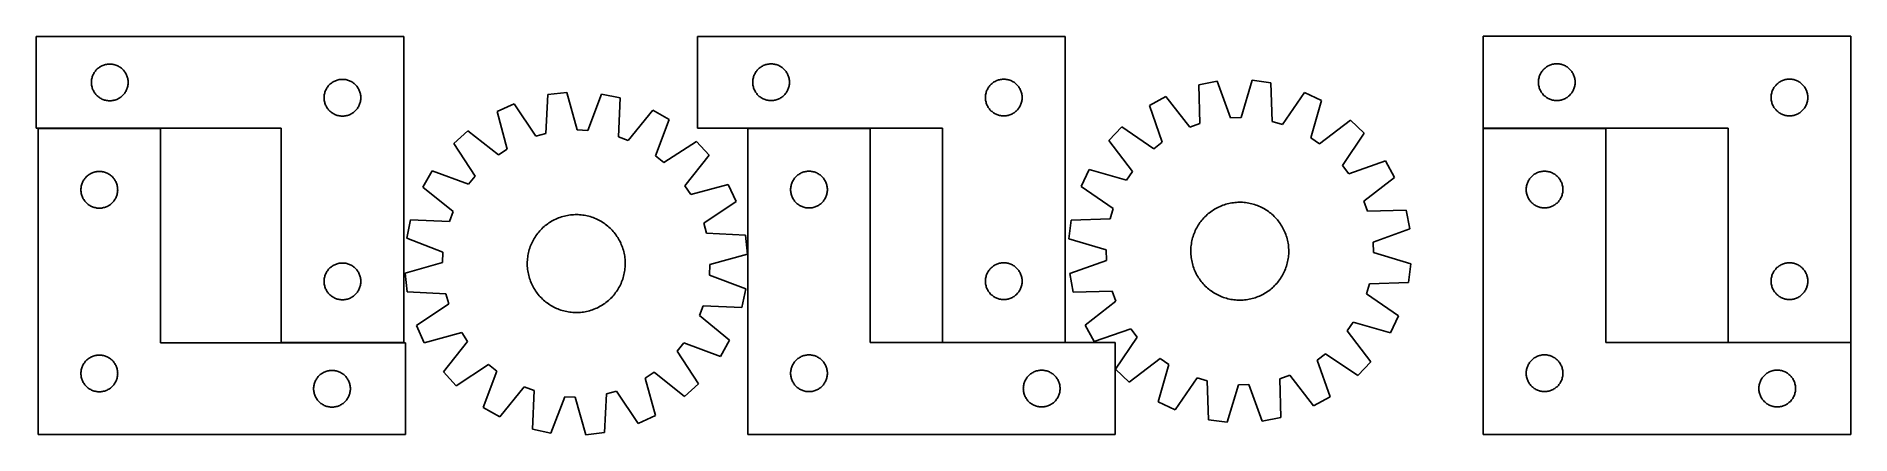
# Model space of a CAD drawing. Header units: millimetres. Extents: x 7 to 1488, y 7 to 332.
import ezdxf

# ---------------------------------------------------------------- set-up
doc = ezdxf.new("R2010")
doc.units = ezdxf.units.MM
doc.layers.add('COMMON', color=5, linetype='CONTINUOUS', true_color=0x0000ff)
doc.layers.add('CUT', color=7, linetype='CONTINUOUS', true_color=0x000000)

msp = doc.modelspace()

# ---------------------------------------------------------------- linework, layer by layer
at = {"layer": 'COMMON'}
for p, q in [((8.20465, 256.665003), (108.20465, 256.665003)), ((687.693786, 256.802411), (587.693786, 256.802411)), ((1188.292925, 256.851971), (1288.292925, 256.851971)), ((206.741876, 81.665003), (306.741876, 81.665003)), ((846.744928, 81.802411), (746.744928, 81.802411)), ((1388.292925, 81.851971), (1488.292925, 81.851971))]:
    msp.add_line(p, q, dxfattribs=at)
at = {"layer": 'CUT'}
for p, q in [((306.741876, 331.765004), (6.741876, 331.765004)), ((6.741876, 331.765004), (6.741876, 256.765004)), ((306.741876, 81.765004), (306.741876, 331.765004)), ((846.744928, 331.902411), (546.744928, 331.902411)), ((546.744928, 331.902411), (546.744928, 256.902411)), ((846.744928, 81.902411), (846.744928, 331.902411)), ((1488.292925, 331.951972), (1188.292925, 331.951972)), ((1188.292925, 331.951972), (1188.292925, 256.951972)), ((1488.292925, 81.951972), (1488.292925, 331.951972)), ((51.821378, 295.807319), (51.920558, 296.573363)), ((51.920558, 296.573363), (52.059041, 297.333285)), ((52.059041, 297.333285), (52.23646, 298.085071)), ((52.23646, 298.085071), (52.452346, 298.826727)), ((52.452346, 298.826727), (52.706124, 299.556285)), ((52.706124, 299.556285), (52.997123, 300.271813)), ((52.997123, 300.271813), (53.32457, 300.971411)), ((53.32457, 300.971411), (53.687598, 301.653225)), ((53.687598, 301.653225), (54.085243, 302.315447)), ((54.085243, 302.315447), (54.516451, 302.956321)), ((54.516451, 302.956321), (54.980079, 303.574146)), ((54.980079, 303.574146), (55.474897, 304.167286)), ((55.474897, 304.167286), (55.999593, 304.734166)), ((55.999593, 304.734166), (56.552776, 305.273285)), ((56.552776, 305.273285), (57.132979, 305.783211)), ((57.132979, 305.783211), (57.738662, 306.262593)), ((57.738662, 306.262593), (58.36822, 306.710159)), ((58.36822, 306.710159), (59.019984, 307.124724)), ((59.019984, 307.124724), (59.692225, 307.505186)), ((59.692225, 307.505186), (60.38316, 307.850538)), ((60.38316, 307.850538), (61.090958, 308.159864)), ((61.090958, 308.159864), (61.813741, 308.432343)), ((61.813741, 308.432343), (62.549592, 308.667252)), ((62.549592, 308.667252), (63.29656, 308.86397)), ((63.29656, 308.86397), (64.052665, 309.021973)), ((64.052665, 309.021973), (64.815901, 309.140844)), ((64.815901, 309.140844), (65.584244, 309.220267)), ((65.584244, 309.220267), (66.355658, 309.260031)), ((66.355658, 309.260031), (67.128095, 309.260031)), ((67.128095, 309.260031), (67.899508, 309.220267)), ((67.899508, 309.220267), (68.667852, 309.140844)), ((68.667852, 309.140844), (69.431088, 309.021973)), ((69.431088, 309.021973), (70.187192, 308.86397)), ((70.187192, 308.86397), (70.934161, 308.667252)), ((70.934161, 308.667252), (71.670012, 308.432343)), ((71.670012, 308.432343), (72.392795, 308.159864)), ((72.392795, 308.159864), (73.100592, 307.850538)), ((73.100592, 307.850538), (73.791527, 307.505186)), ((73.791527, 307.505186), (74.463768, 307.124724)), ((74.463768, 307.124724), (75.115532, 306.710159)), ((75.115532, 306.710159), (75.745091, 306.262593)), ((75.745091, 306.262593), (76.350774, 305.783211)), ((76.350774, 305.783211), (76.930976, 305.273285)), ((76.930976, 305.273285), (77.484159, 304.734166)), ((77.484159, 304.734166), (78.008855, 304.167286)), ((78.008855, 304.167286), (78.503673, 303.574146)), ((78.503673, 303.574146), (78.967301, 302.956321)), ((78.967301, 302.956321), (79.39851, 302.315447)), ((79.39851, 302.315447), (79.796155, 301.653225)), ((79.796155, 301.653225), (80.159183, 300.971411)), ((80.159183, 300.971411), (80.48663, 300.271813)), ((80.48663, 300.271813), (80.777629, 299.556285)), ((80.777629, 299.556285), (81.031407, 298.826727)), ((81.031407, 298.826727), (81.247292, 298.085071)), ((81.247292, 298.085071), (81.424712, 297.333285)), ((81.424712, 297.333285), (81.563195, 296.573363)), ((81.563195, 296.573363), (81.662374, 295.807319)), ((252.549592, 296.167252), (253.29656, 296.36397)), ((253.29656, 296.36397), (254.052665, 296.521973)), ((254.052665, 296.521973), (254.815901, 296.640844)), ((254.815901, 296.640844), (255.584244, 296.720267)), ((255.584244, 296.720267), (256.355658, 296.760031)), ((256.355658, 296.760031), (257.128095, 296.760031)), ((257.128095, 296.760031), (257.899508, 296.720267)), ((257.899508, 296.720267), (258.667852, 296.640844)), ((258.667852, 296.640844), (259.431088, 296.521973)), ((259.431088, 296.521973), (260.187192, 296.36397)), ((260.187192, 296.36397), (260.934161, 296.167252)), ((591.82443, 295.944726), (591.92361, 296.71077)), ((591.92361, 296.71077), (592.062093, 297.470692)), ((592.062093, 297.470692), (592.239512, 298.222478)), ((592.239512, 298.222478), (592.455397, 298.964134)), ((592.455397, 298.964134), (592.709176, 299.693693)), ((592.709176, 299.693693), (593.000174, 300.40922)), ((593.000174, 300.40922), (593.327622, 301.108818)), ((593.327622, 301.108818), (593.690649, 301.790632)), ((593.690649, 301.790632), (594.088295, 302.452854)), ((594.088295, 302.452854), (594.519503, 303.093728)), ((594.519503, 303.093728), (594.983131, 303.711554)), ((594.983131, 303.711554), (595.477949, 304.304693)), ((595.477949, 304.304693), (596.002645, 304.871574)), ((596.002645, 304.871574), (596.555828, 305.410692)), ((596.555828, 305.410692), (597.13603, 305.920618)), ((597.13603, 305.920618), (597.741714, 306.4)), ((597.741714, 306.4), (598.371272, 306.847567)), ((598.371272, 306.847567), (599.023036, 307.262131)), ((599.023036, 307.262131), (599.695277, 307.642593)), ((599.695277, 307.642593), (600.386212, 307.987945)), ((600.386212, 307.987945), (601.09401, 308.297271)), ((601.09401, 308.297271), (601.816792, 308.56975)), ((601.816792, 308.56975), (602.552644, 308.80466)), ((602.552644, 308.80466), (603.299612, 309.001377)), ((603.299612, 309.001377), (604.055717, 309.159381)), ((604.055717, 309.159381), (604.818953, 309.278252)), ((604.818953, 309.278252), (605.587296, 309.357674)), ((605.587296, 309.357674), (606.358709, 309.397438)), ((606.358709, 309.397438), (607.131147, 309.397438)), ((607.131147, 309.397438), (607.90256, 309.357674)), ((607.90256, 309.357674), (608.670903, 309.278252)), ((608.670903, 309.278252), (609.434139, 309.159381)), ((609.434139, 309.159381), (610.190244, 309.001377)), ((610.190244, 309.001377), (610.937213, 308.80466)), ((610.937213, 308.80466), (611.673064, 308.56975)), ((611.673064, 308.56975), (612.395846, 308.297271)), ((612.395846, 308.297271), (613.103644, 307.987945)), ((613.103644, 307.987945), (613.794579, 307.642593)), ((613.794579, 307.642593), (614.46682, 307.262131)), ((614.46682, 307.262131), (615.118584, 306.847567)), ((615.118584, 306.847567), (615.748142, 306.4)), ((615.748142, 306.4), (616.353826, 305.920618)), ((616.353826, 305.920618), (616.934028, 305.410692)), ((616.934028, 305.410692), (617.487211, 304.871574)), ((617.487211, 304.871574), (618.011907, 304.304693)), ((618.011907, 304.304693), (618.506725, 303.711554)), ((618.506725, 303.711554), (618.970353, 303.093728)), ((618.970353, 303.093728), (619.401561, 302.452854)), ((619.401561, 302.452854), (619.799207, 301.790632)), ((619.799207, 301.790632), (620.162234, 301.108818)), ((620.162234, 301.108818), (620.489682, 300.40922)), ((620.489682, 300.40922), (620.78068, 299.693693)), ((620.78068, 299.693693), (621.034459, 298.964134)), ((621.034459, 298.964134), (621.250344, 298.222478)), ((621.250344, 298.222478), (621.427763, 297.470692)), ((621.427763, 297.470692), (621.566247, 296.71077)), ((621.566247, 296.71077), (621.665426, 295.944726)), ((792.552644, 296.30466), (793.299612, 296.501377)), ((793.299612, 296.501377), (794.055717, 296.659381)), ((794.055717, 296.659381), (794.818953, 296.778252)), ((794.818953, 296.778252), (795.587296, 296.857674)), ((795.587296, 296.857674), (796.358709, 296.897438)), ((796.358709, 296.897438), (797.131147, 296.897438)), ((797.131147, 296.897438), (797.90256, 296.857674)), ((797.90256, 296.857674), (798.670903, 296.778252)), ((798.670903, 296.778252), (799.434139, 296.659381)), ((799.434139, 296.659381), (800.190244, 296.501377)), ((800.190244, 296.501377), (800.937213, 296.30466)), ((1233.372426, 295.994287), (1233.471606, 296.760331)), ((1233.471606, 296.760331), (1233.610089, 297.520253)), ((1233.610089, 297.520253), (1233.787509, 298.272039)), ((1233.787509, 298.272039), (1234.003394, 299.013694)), ((1234.003394, 299.013694), (1234.257172, 299.743253)), ((1234.257172, 299.743253), (1234.548171, 300.458781)), ((1234.548171, 300.458781), (1234.875618, 301.158379)), ((1234.875618, 301.158379), (1235.238646, 301.840193)), ((1235.238646, 301.840193), (1235.636291, 302.502415)), ((1235.636291, 302.502415), (1236.0675, 303.143288)), ((1236.0675, 303.143288), (1236.531127, 303.761114)), ((1236.531127, 303.761114), (1237.025946, 304.354254)), ((1237.025946, 304.354254), (1237.550642, 304.921134)), ((1237.550642, 304.921134), (1238.103825, 305.460252)), ((1238.103825, 305.460252), (1238.684027, 305.970179)), ((1238.684027, 305.970179), (1239.28971, 306.449561)), ((1239.28971, 306.449561), (1239.919269, 306.897127)), ((1239.919269, 306.897127), (1240.571033, 307.311691)), ((1240.571033, 307.311691), (1241.243273, 307.692154)), ((1241.243273, 307.692154), (1241.934209, 308.037506)), ((1241.934209, 308.037506), (1242.642006, 308.346831)), ((1242.642006, 308.346831), (1243.364789, 308.61931)), ((1243.364789, 308.61931), (1244.10064, 308.85422)), ((1244.10064, 308.85422), (1244.847608, 309.050938)), ((1244.847608, 309.050938), (1245.603713, 309.208941)), ((1245.603713, 309.208941), (1246.366949, 309.327812)), ((1246.366949, 309.327812), (1247.135293, 309.407235)), ((1247.135293, 309.407235), (1247.906706, 309.446999)), ((1247.906706, 309.446999), (1248.679143, 309.446999)), ((1248.679143, 309.446999), (1249.450557, 309.407235)), ((1249.450557, 309.407235), (1250.2189, 309.327812)), ((1250.2189, 309.327812), (1250.982136, 309.208941)), ((1250.982136, 309.208941), (1251.738241, 309.050938)), ((1251.738241, 309.050938), (1252.485209, 308.85422)), ((1252.485209, 308.85422), (1253.22106, 308.61931)), ((1253.22106, 308.61931), (1253.943843, 308.346831)), ((1253.943843, 308.346831), (1254.65164, 308.037506)), ((1254.65164, 308.037506), (1255.342576, 307.692154)), ((1255.342576, 307.692154), (1256.014817, 307.311691)), ((1256.014817, 307.311691), (1256.66658, 306.897127)), ((1256.66658, 306.897127), (1257.296139, 306.449561)), ((1257.296139, 306.449561), (1257.901822, 305.970179)), ((1257.901822, 305.970179), (1258.482025, 305.460252)), ((1258.482025, 305.460252), (1259.035207, 304.921134)), ((1259.035207, 304.921134), (1259.559904, 304.354254)), ((1259.559904, 304.354254), (1260.054722, 303.761114)), ((1260.054722, 303.761114), (1260.51835, 303.143288)), ((1260.51835, 303.143288), (1260.949558, 302.502415)), ((1260.949558, 302.502415), (1261.347203, 301.840193)), ((1261.347203, 301.840193), (1261.710231, 301.158379)), ((1261.710231, 301.158379), (1262.037678, 300.458781)), ((1262.037678, 300.458781), (1262.328677, 299.743253)), ((1262.328677, 299.743253), (1262.582455, 299.013694)), ((1262.582455, 299.013694), (1262.79834, 298.272039)), ((1262.79834, 298.272039), (1262.97576, 297.520253)), ((1262.97576, 297.520253), (1263.114243, 296.760331)), ((1263.114243, 296.760331), (1263.213423, 295.994287)), ((1433.364789, 296.11931), (1434.10064, 296.35422)), ((1434.10064, 296.35422), (1434.847608, 296.550938)), ((1434.847608, 296.550938), (1435.603713, 296.708941)), ((1435.603713, 296.708941), (1436.366949, 296.827812)), ((1436.366949, 296.827812), (1437.135293, 296.907235)), ((1437.135293, 296.907235), (1437.906706, 296.946999)), ((1437.906706, 296.946999), (1438.679143, 296.946999)), ((1438.679143, 296.946999), (1439.450557, 296.907235)), ((1439.450557, 296.907235), (1440.2189, 296.827812)), ((1440.2189, 296.827812), (1440.982136, 296.708941)), ((1440.982136, 296.708941), (1441.738241, 296.550938)), ((1441.738241, 296.550938), (1442.485209, 296.35422)), ((1442.485209, 296.35422), (1443.22106, 296.11931)), ((51.741876, 294.265004), (51.761765, 295.037185)), ((51.761765, 293.492823), (51.741876, 294.265004)), ((51.761765, 295.037185), (51.821378, 295.807319)), ((51.821378, 292.722689), (51.761765, 293.492823)), ((51.920558, 291.956646), (51.821378, 292.722689)), ((52.059041, 291.196723), (51.920558, 291.956646)), ((52.23646, 290.444937), (52.059041, 291.196723)), ((52.452346, 289.703282), (52.23646, 290.444937)), ((52.706124, 288.973723), (52.452346, 289.703282)), ((52.997123, 288.258196), (52.706124, 288.973723)), ((53.32457, 287.558597), (52.997123, 288.258196)), ((53.687598, 286.876783), (53.32457, 287.558597)), ((54.085243, 286.214561), (53.687598, 286.876783)), ((54.516451, 285.573688), (54.085243, 286.214561)), ((54.980079, 284.955862), (54.516451, 285.573688)), ((55.474897, 284.362722), (54.980079, 284.955862)), ((55.999593, 283.795842), (55.474897, 284.362722)), ((56.552776, 283.256724), (55.999593, 283.795842)), ((57.132979, 282.746797), (56.552776, 283.256724)), ((57.738662, 282.267415), (57.132979, 282.746797)), ((58.36822, 281.819849), (57.738662, 282.267415)), ((59.019984, 281.405285), (58.36822, 281.819849)), ((75.115532, 281.819849), (74.463768, 281.405285)), ((75.745091, 282.267415), (75.115532, 281.819849)), ((76.350774, 282.746797), (75.745091, 282.267415)), ((76.930976, 283.256724), (76.350774, 282.746797)), ((77.484159, 283.795842), (76.930976, 283.256724)), ((78.008855, 284.362722), (77.484159, 283.795842)), ((78.503673, 284.955862), (78.008855, 284.362722)), ((78.967301, 285.573688), (78.503673, 284.955862)), ((79.39851, 286.214561), (78.967301, 285.573688)), ((79.796155, 286.876783), (79.39851, 286.214561)), ((80.159183, 287.558597), (79.796155, 286.876783)), ((80.48663, 288.258196), (80.159183, 287.558597)), ((80.777629, 288.973723), (80.48663, 288.258196)), ((81.031407, 289.703282), (80.777629, 288.973723)), ((81.247292, 290.444937), (81.031407, 289.703282)), ((81.424712, 291.196723), (81.247292, 290.444937)), ((81.563195, 291.956646), (81.424712, 291.196723)), ((81.662374, 292.722689), (81.563195, 291.956646)), ((81.662374, 295.807319), (81.721988, 295.037185)), ((81.721988, 293.492823), (81.662374, 292.722689)), ((81.721988, 295.037185), (81.741876, 294.265004)), ((81.741876, 294.265004), (81.721988, 293.492823)), ((241.741876, 281.765004), (241.761765, 282.537185)), ((241.761765, 280.992823), (241.741876, 281.765004)), ((241.761765, 282.537185), (241.821378, 283.307319)), ((241.821378, 283.307319), (241.920558, 284.073363)), ((241.920558, 284.073363), (242.059041, 284.833285)), ((242.059041, 284.833285), (242.23646, 285.585071)), ((242.23646, 285.585071), (242.452346, 286.326727)), ((242.452346, 286.326727), (242.706124, 287.056285)), ((242.706124, 287.056285), (242.997123, 287.771813)), ((242.997123, 287.771813), (243.32457, 288.471411)), ((243.32457, 288.471411), (243.687598, 289.153225)), ((243.687598, 289.153225), (244.085243, 289.815447)), ((244.085243, 289.815447), (244.516451, 290.456321)), ((244.516451, 290.456321), (244.980079, 291.074146)), ((244.980079, 291.074146), (245.474897, 291.667286)), ((245.474897, 291.667286), (245.999593, 292.234166)), ((245.999593, 292.234166), (246.552776, 292.773285)), ((246.552776, 292.773285), (247.132979, 293.283211)), ((247.132979, 293.283211), (247.738662, 293.762593)), ((247.738662, 293.762593), (248.36822, 294.210159)), ((248.36822, 294.210159), (249.019984, 294.624724)), ((249.019984, 294.624724), (249.692225, 295.005186)), ((249.692225, 295.005186), (250.38316, 295.350538)), ((250.38316, 295.350538), (251.090958, 295.659864)), ((251.090958, 295.659864), (251.813741, 295.932343)), ((251.813741, 295.932343), (252.549592, 296.167252)), ((260.934161, 296.167252), (261.670012, 295.932343)), ((261.670012, 295.932343), (262.392795, 295.659864)), ((262.392795, 295.659864), (263.100592, 295.350538)), ((263.100592, 295.350538), (263.791527, 295.005186)), ((263.791527, 295.005186), (264.463768, 294.624724)), ((264.463768, 294.624724), (265.115532, 294.210159)), ((265.115532, 294.210159), (265.745091, 293.762593)), ((265.745091, 293.762593), (266.350774, 293.283211)), ((266.350774, 293.283211), (266.930976, 292.773285)), ((266.930976, 292.773285), (267.484159, 292.234166)), ((267.484159, 292.234166), (268.008855, 291.667286)), ((268.008855, 291.667286), (268.503673, 291.074146)), ((268.503673, 291.074146), (268.967301, 290.456321)), ((268.967301, 290.456321), (269.39851, 289.815447)), ((269.39851, 289.815447), (269.796155, 289.153225)), ((269.796155, 289.153225), (270.159183, 288.471411)), ((270.159183, 288.471411), (270.48663, 287.771813)), ((270.48663, 287.771813), (270.777629, 287.056285)), ((270.777629, 287.056285), (271.031407, 286.326727)), ((271.031407, 286.326727), (271.247292, 285.585071)), ((271.247292, 285.585071), (271.424712, 284.833285)), ((271.424712, 284.833285), (271.563195, 284.073363)), ((271.563195, 284.073363), (271.662374, 283.307319)), ((271.662374, 283.307319), (271.721988, 282.537185)), ((271.721988, 282.537185), (271.741876, 281.765004)), ((271.741876, 281.765004), (271.721988, 280.992823)), ((424.549735, 284.379278), (422.900404, 252.657764)), ((439.841693, 286.078267), (424.549735, 284.379278)), ((448.413588, 255.492365), (439.841693, 286.078267)), ((468.349785, 284.753683), (456.978691, 255.094401)), ((483.418317, 281.644042), (468.349785, 284.753683)), ((482.119111, 249.906259), (483.418317, 281.644042)), ((591.744928, 294.402411), (591.764817, 295.174593)), ((591.764817, 293.63023), (591.744928, 294.402411)), ((591.764817, 295.174593), (591.82443, 295.944726)), ((591.82443, 292.860096), (591.764817, 293.63023)), ((591.92361, 292.094053), (591.82443, 292.860096)), ((592.062093, 291.33413), (591.92361, 292.094053)), ((592.239512, 290.582345), (592.062093, 291.33413)), ((592.455397, 289.840689), (592.239512, 290.582345)), ((592.709176, 289.11113), (592.455397, 289.840689)), ((593.000174, 288.395603), (592.709176, 289.11113)), ((593.327622, 287.696005), (593.000174, 288.395603)), ((593.690649, 287.01419), (593.327622, 287.696005)), ((594.088295, 286.351969), (593.690649, 287.01419)), ((594.519503, 285.711095), (594.088295, 286.351969)), ((594.983131, 285.093269), (594.519503, 285.711095)), ((595.477949, 284.50013), (594.983131, 285.093269)), ((596.002645, 283.933249), (595.477949, 284.50013)), ((596.555828, 283.394131), (596.002645, 283.933249)), ((597.13603, 282.884205), (596.555828, 283.394131)), ((597.741714, 282.404823), (597.13603, 282.884205)), ((598.371272, 281.957256), (597.741714, 282.404823)), ((599.023036, 281.542692), (598.371272, 281.957256)), ((599.695277, 281.162229), (599.023036, 281.542692)), ((614.46682, 281.542692), (613.794579, 281.162229)), ((615.118584, 281.957256), (614.46682, 281.542692)), ((615.748142, 282.404823), (615.118584, 281.957256)), ((616.353826, 282.884205), (615.748142, 282.404823)), ((616.934028, 283.394131), (616.353826, 282.884205)), ((617.487211, 283.933249), (616.934028, 283.394131)), ((618.011907, 284.50013), (617.487211, 283.933249)), ((618.506725, 285.093269), (618.011907, 284.50013)), ((618.970353, 285.711095), (618.506725, 285.093269)), ((619.401561, 286.351969), (618.970353, 285.711095)), ((619.799207, 287.01419), (619.401561, 286.351969)), ((620.162234, 287.696005), (619.799207, 287.01419)), ((620.489682, 288.395603), (620.162234, 287.696005)), ((620.78068, 289.11113), (620.489682, 288.395603)), ((621.034459, 289.840689), (620.78068, 289.11113)), ((621.250344, 290.582345), (621.034459, 289.840689)), ((621.427763, 291.33413), (621.250344, 290.582345)), ((621.566247, 292.094053), (621.427763, 291.33413)), ((621.665426, 292.860096), (621.566247, 292.094053)), ((621.665426, 295.944726), (621.725039, 295.174593)), ((621.725039, 293.63023), (621.665426, 292.860096)), ((621.725039, 295.174593), (621.744928, 294.402411)), ((621.744928, 294.402411), (621.725039, 293.63023)), ((781.744928, 281.902411), (781.764817, 282.674593)), ((781.764817, 281.13023), (781.744928, 281.902411)), ((781.764817, 282.674593), (781.82443, 283.444726)), ((781.82443, 283.444726), (781.92361, 284.21077)), ((781.92361, 284.21077), (782.062093, 284.970692)), ((782.062093, 284.970692), (782.239512, 285.722478)), ((782.239512, 285.722478), (782.455397, 286.464134)), ((782.455397, 286.464134), (782.709176, 287.193693)), ((782.709176, 287.193693), (783.000174, 287.90922)), ((783.000174, 287.90922), (783.327622, 288.608818)), ((783.327622, 288.608818), (783.690649, 289.290632)), ((783.690649, 289.290632), (784.088295, 289.952854)), ((784.088295, 289.952854), (784.519503, 290.593728)), ((784.519503, 290.593728), (784.983131, 291.211554)), ((784.983131, 291.211554), (785.477949, 291.804693)), ((785.477949, 291.804693), (786.002645, 292.371574)), ((786.002645, 292.371574), (786.555828, 292.910692)), ((786.555828, 292.910692), (787.13603, 293.420618)), ((787.13603, 293.420618), (787.741714, 293.9)), ((787.741714, 293.9), (788.371272, 294.347567)), ((788.371272, 294.347567), (789.023036, 294.762131)), ((789.023036, 294.762131), (789.695277, 295.142593)), ((789.695277, 295.142593), (790.386212, 295.487945)), ((790.386212, 295.487945), (791.09401, 295.797271)), ((791.09401, 295.797271), (791.816792, 296.06975)), ((791.816792, 296.06975), (792.552644, 296.30466)), ((800.937213, 296.30466), (801.673064, 296.06975)), ((801.673064, 296.06975), (802.395846, 295.797271)), ((802.395846, 295.797271), (803.103644, 295.487945)), ((803.103644, 295.487945), (803.794579, 295.142593)), ((803.794579, 295.142593), (804.46682, 294.762131)), ((804.46682, 294.762131), (805.118584, 294.347567)), ((805.118584, 294.347567), (805.748142, 293.9)), ((805.748142, 293.9), (806.353826, 293.420618)), ((806.353826, 293.420618), (806.934028, 292.910692)), ((806.934028, 292.910692), (807.487211, 292.371574)), ((807.487211, 292.371574), (808.011907, 291.804693)), ((808.011907, 291.804693), (808.506725, 291.211554)), ((808.506725, 291.211554), (808.970353, 290.593728)), ((808.970353, 290.593728), (809.401561, 289.952854)), ((809.401561, 289.952854), (809.799207, 289.290632)), ((809.799207, 289.290632), (810.162234, 288.608818)), ((810.162234, 288.608818), (810.489682, 287.90922)), ((810.489682, 287.90922), (810.78068, 287.193693)), ((810.78068, 287.193693), (811.034459, 286.464134)), ((811.034459, 286.464134), (811.250344, 285.722478)), ((811.250344, 285.722478), (811.427763, 284.970692)), ((811.427763, 284.970692), (811.566247, 284.21077)), ((811.566247, 284.21077), (811.665426, 283.444726)), ((811.665426, 283.444726), (811.725039, 282.674593)), ((811.725039, 282.674593), (811.744928, 281.902411)), ((811.744928, 281.902411), (811.725039, 281.13023)), ((929.116345, 282.733596), (915.616705, 275.351844)), ((948.666515, 257.698309), (929.116345, 282.733596)), ((971.109816, 295.188834), (955.989808, 292.339989)), ((955.989808, 292.339989), (956.740503, 260.584498)), ((981.966803, 265.337526), (971.109816, 295.188834)), ((999.636537, 296.0207), (990.537504, 265.587456)), ((1014.89686, 294.057774), (999.636537, 296.0207)), ((1015.997908, 262.312499), (1014.89686, 294.057774)), ((1042.284445, 286.033684), (1024.226361, 259.901705)), ((1056.191297, 279.451131), (1042.284445, 286.033684)), ((1233.292925, 294.451972), (1233.312813, 295.224153)), ((1233.312813, 293.679791), (1233.292925, 294.451972)), ((1233.312813, 295.224153), (1233.372426, 295.994287)), ((1233.372426, 292.909657), (1233.312813, 293.679791)), ((1233.471606, 292.143613), (1233.372426, 292.909657)), ((1233.610089, 291.383691), (1233.471606, 292.143613)), ((1233.787509, 290.631905), (1233.610089, 291.383691)), ((1234.003394, 289.890249), (1233.787509, 290.631905)), ((1234.257172, 289.160691), (1234.003394, 289.890249)), ((1234.548171, 288.445163), (1234.257172, 289.160691)), ((1234.875618, 287.745565), (1234.548171, 288.445163)), ((1235.238646, 287.063751), (1234.875618, 287.745565)), ((1235.636291, 286.401529), (1235.238646, 287.063751)), ((1236.0675, 285.760655), (1235.636291, 286.401529)), ((1236.531127, 285.14283), (1236.0675, 285.760655)), ((1237.025946, 284.54969), (1236.531127, 285.14283)), ((1237.550642, 283.98281), (1237.025946, 284.54969)), ((1238.103825, 283.443691), (1237.550642, 283.98281)), ((1238.684027, 282.933765), (1238.103825, 283.443691)), ((1239.28971, 282.454383), (1238.684027, 282.933765)), ((1239.919269, 282.006817), (1239.28971, 282.454383)), ((1240.571033, 281.592253), (1239.919269, 282.006817)), ((1241.243273, 281.21179), (1240.571033, 281.592253)), ((1256.014817, 281.592253), (1255.342576, 281.21179)), ((1256.66658, 282.006817), (1256.014817, 281.592253)), ((1257.296139, 282.454383), (1256.66658, 282.006817)), ((1257.901822, 282.933765), (1257.296139, 282.454383)), ((1258.482025, 283.443691), (1257.901822, 282.933765)), ((1259.035207, 283.98281), (1258.482025, 283.443691)), ((1259.559904, 284.54969), (1259.035207, 283.98281)), ((1260.054722, 285.14283), (1259.559904, 284.54969)), ((1260.51835, 285.760655), (1260.054722, 285.14283)), ((1260.949558, 286.401529), (1260.51835, 285.760655)), ((1261.347203, 287.063751), (1260.949558, 286.401529)), ((1261.710231, 287.745565), (1261.347203, 287.063751)), ((1262.037678, 288.445163), (1261.710231, 287.745565)), ((1262.328677, 289.160691), (1262.037678, 288.445163)), ((1262.582455, 289.890249), (1262.328677, 289.160691)), ((1262.79834, 290.631905), (1262.582455, 289.890249)), ((1262.97576, 291.383691), (1262.79834, 290.631905)), ((1263.114243, 292.143613), (1262.97576, 291.383691)), ((1263.213423, 292.909657), (1263.114243, 292.143613)), ((1263.213423, 295.994287), (1263.273036, 295.224153)), ((1263.273036, 293.679791), (1263.213423, 292.909657)), ((1263.273036, 295.224153), (1263.292925, 294.451972)), ((1263.292925, 294.451972), (1263.273036, 293.679791)), ((1423.292925, 281.951972), (1423.312813, 282.724153)), ((1423.312813, 281.179791), (1423.292925, 281.951972)), ((1423.312813, 282.724153), (1423.372426, 283.494287)), ((1423.372426, 283.494287), (1423.471606, 284.260331)), ((1423.471606, 284.260331), (1423.610089, 285.020253)), ((1423.610089, 285.020253), (1423.787509, 285.772039)), ((1423.787509, 285.772039), (1424.003394, 286.513694)), ((1424.003394, 286.513694), (1424.257172, 287.243253)), ((1424.257172, 287.243253), (1424.548171, 287.958781)), ((1424.548171, 287.958781), (1424.875618, 288.658379)), ((1424.875618, 288.658379), (1425.238646, 289.340193)), ((1425.238646, 289.340193), (1425.636291, 290.002415)), ((1425.636291, 290.002415), (1426.0675, 290.643288)), ((1426.0675, 290.643288), (1426.531127, 291.261114)), ((1426.531127, 291.261114), (1427.025946, 291.854254)), ((1427.025946, 291.854254), (1427.550642, 292.421134)), ((1427.550642, 292.421134), (1428.103825, 292.960252)), ((1428.103825, 292.960252), (1428.684027, 293.470179)), ((1428.684027, 293.470179), (1429.28971, 293.949561)), ((1429.28971, 293.949561), (1429.919269, 294.397127)), ((1429.919269, 294.397127), (1430.571033, 294.811691)), ((1430.571033, 294.811691), (1431.243273, 295.192154)), ((1431.243273, 295.192154), (1431.934209, 295.537506)), ((1431.934209, 295.537506), (1432.642006, 295.846831)), ((1432.642006, 295.846831), (1433.364789, 296.11931)), ((1443.22106, 296.11931), (1443.943843, 295.846831)), ((1443.943843, 295.846831), (1444.65164, 295.537506)), ((1444.65164, 295.537506), (1445.342576, 295.192154)), ((1445.342576, 295.192154), (1446.014817, 294.811691)), ((1446.014817, 294.811691), (1446.66658, 294.397127)), ((1446.66658, 294.397127), (1447.296139, 293.949561)), ((1447.296139, 293.949561), (1447.901822, 293.470179)), ((1447.901822, 293.470179), (1448.482025, 292.960252)), ((1448.482025, 292.960252), (1449.035207, 292.421134)), ((1449.035207, 292.421134), (1449.559904, 291.854254)), ((1449.559904, 291.854254), (1450.054722, 291.261114)), ((1450.054722, 291.261114), (1450.51835, 290.643288)), ((1450.51835, 290.643288), (1450.949558, 290.002415)), ((1450.949558, 290.002415), (1451.347203, 289.340193)), ((1451.347203, 289.340193), (1451.710231, 288.658379)), ((1451.710231, 288.658379), (1452.037678, 287.958781)), ((1452.037678, 287.958781), (1452.328677, 287.243253)), ((1452.328677, 287.243253), (1452.582455, 286.513694)), ((1452.582455, 286.513694), (1452.79834, 285.772039)), ((1452.79834, 285.772039), (1452.97576, 285.020253)), ((1452.97576, 285.020253), (1453.114243, 284.260331)), ((1453.114243, 284.260331), (1453.213423, 283.494287)), ((1453.213423, 283.494287), (1453.273036, 282.724153)), ((1453.273036, 282.724153), (1453.292925, 281.951972)), ((1453.292925, 281.951972), (1453.273036, 281.179791)), ((59.692225, 281.024822), (59.019984, 281.405285)), ((60.38316, 280.67947), (59.692225, 281.024822)), ((61.090958, 280.370145), (60.38316, 280.67947)), ((61.813741, 280.097666), (61.090958, 280.370145)), ((62.549592, 279.862756), (61.813741, 280.097666)), ((63.29656, 279.666039), (62.549592, 279.862756)), ((64.052665, 279.508035), (63.29656, 279.666039)), ((64.815901, 279.389164), (64.052665, 279.508035)), ((65.584244, 279.309741), (64.815901, 279.389164)), ((66.355658, 279.269977), (65.584244, 279.309741)), ((67.128095, 279.269977), (66.355658, 279.269977)), ((67.899508, 279.309741), (67.128095, 279.269977)), ((68.667852, 279.389164), (67.899508, 279.309741)), ((69.431088, 279.508035), (68.667852, 279.389164)), ((70.187192, 279.666039), (69.431088, 279.508035)), ((70.934161, 279.862756), (70.187192, 279.666039)), ((71.670012, 280.097666), (70.934161, 279.862756)), ((72.392795, 280.370145), (71.670012, 280.097666)), ((73.100592, 280.67947), (72.392795, 280.370145)), ((73.791527, 281.024822), (73.100592, 280.67947)), ((74.463768, 281.405285), (73.791527, 281.024822)), ((241.821378, 280.222689), (241.761765, 280.992823)), ((241.920558, 279.456646), (241.821378, 280.222689)), ((242.059041, 278.696723), (241.920558, 279.456646)), ((242.23646, 277.944937), (242.059041, 278.696723)), ((242.452346, 277.203282), (242.23646, 277.944937)), ((242.706124, 276.473723), (242.452346, 277.203282)), ((242.997123, 275.758196), (242.706124, 276.473723)), ((243.32457, 275.058597), (242.997123, 275.758196)), ((243.687598, 274.376783), (243.32457, 275.058597)), ((244.085243, 273.714561), (243.687598, 274.376783)), ((244.516451, 273.073688), (244.085243, 273.714561)), ((244.980079, 272.455862), (244.516451, 273.073688)), ((245.474897, 271.862722), (244.980079, 272.455862)), ((245.999593, 271.295842), (245.474897, 271.862722)), ((246.552776, 270.756724), (245.999593, 271.295842)), ((247.132979, 270.246797), (246.552776, 270.756724)), ((247.738662, 269.767415), (247.132979, 270.246797)), ((248.36822, 269.319849), (247.738662, 269.767415)), ((249.019984, 268.905285), (248.36822, 269.319849)), ((249.692225, 268.524822), (249.019984, 268.905285)), ((250.38316, 268.17947), (249.692225, 268.524822)), ((251.090958, 267.870145), (250.38316, 268.17947)), ((251.813741, 267.597666), (251.090958, 267.870145)), ((252.549592, 267.362756), (251.813741, 267.597666)), ((253.29656, 267.166039), (252.549592, 267.362756)), ((254.052665, 267.008035), (253.29656, 267.166039)), ((254.815901, 266.889164), (254.052665, 267.008035)), ((255.584244, 266.809741), (254.815901, 266.889164)), ((256.355658, 266.769977), (255.584244, 266.809741)), ((257.128095, 266.769977), (256.355658, 266.769977)), ((257.899508, 266.809741), (257.128095, 266.769977)), ((258.667852, 266.889164), (257.899508, 266.809741)), ((259.431088, 267.008035), (258.667852, 266.889164)), ((260.187192, 267.166039), (259.431088, 267.008035)), ((260.934161, 267.362756), (260.187192, 267.166039)), ((261.670012, 267.597666), (260.934161, 267.362756)), ((262.392795, 267.870145), (261.670012, 267.597666)), ((263.100592, 268.17947), (262.392795, 267.870145)), ((263.791527, 268.524822), (263.100592, 268.17947)), ((264.463768, 268.905285), (263.791527, 268.524822)), ((265.115532, 269.319849), (264.463768, 268.905285)), ((265.745091, 269.767415), (265.115532, 269.319849)), ((266.350774, 270.246797), (265.745091, 269.767415)), ((266.930976, 270.756724), (266.350774, 270.246797)), ((267.484159, 271.295842), (266.930976, 270.756724)), ((268.008855, 271.862722), (267.484159, 271.295842)), ((268.503673, 272.455862), (268.008855, 271.862722)), ((268.967301, 273.073688), (268.503673, 272.455862)), ((269.39851, 273.714561), (268.967301, 273.073688)), ((269.796155, 274.376783), (269.39851, 273.714561)), ((270.159183, 275.058597), (269.796155, 274.376783)), ((270.48663, 275.758196), (270.159183, 275.058597)), ((270.777629, 276.473723), (270.48663, 275.758196)), ((271.031407, 277.203282), (270.777629, 276.473723)), ((271.247292, 277.944937), (271.031407, 277.203282)), ((271.424712, 278.696723), (271.247292, 277.944937)), ((271.563195, 279.456646), (271.424712, 278.696723)), ((271.662374, 280.222689), (271.563195, 279.456646)), ((271.721988, 280.992823), (271.662374, 280.222689)), ((397.027609, 276.829548), (383.009109, 270.488239)), ((383.009109, 270.488239), (391.242989, 239.809615)), ((414.631529, 250.389488), (397.027609, 276.829548)), ((510.121805, 271.574802), (490.14203, 246.881011)), ((523.491899, 263.960925), (510.121805, 271.574802)), ((600.386212, 280.816877), (599.695277, 281.162229)), ((601.09401, 280.507552), (600.386212, 280.816877)), ((601.816792, 280.235073), (601.09401, 280.507552)), ((602.552644, 280.000163), (601.816792, 280.235073)), ((603.299612, 279.803446), (602.552644, 280.000163)), ((604.055717, 279.645442), (603.299612, 279.803446)), ((604.818953, 279.526571), (604.055717, 279.645442)), ((605.587296, 279.447149), (604.818953, 279.526571)), ((606.358709, 279.407384), (605.587296, 279.447149)), ((607.131147, 279.407384), (606.358709, 279.407384)), ((607.90256, 279.447149), (607.131147, 279.407384)), ((608.670903, 279.526571), (607.90256, 279.447149)), ((609.434139, 279.645442), (608.670903, 279.526571)), ((610.190244, 279.803446), (609.434139, 279.645442)), ((610.937213, 280.000163), (610.190244, 279.803446)), ((611.673064, 280.235073), (610.937213, 280.000163)), ((612.395846, 280.507552), (611.673064, 280.235073)), ((613.103644, 280.816877), (612.395846, 280.507552)), ((613.794579, 281.162229), (613.103644, 280.816877)), ((781.82443, 280.360096), (781.764817, 281.13023)), ((781.92361, 279.594053), (781.82443, 280.360096)), ((782.062093, 278.83413), (781.92361, 279.594053)), ((782.239512, 278.082345), (782.062093, 278.83413)), ((782.455397, 277.340689), (782.239512, 278.082345)), ((782.709176, 276.61113), (782.455397, 277.340689)), ((783.000174, 275.895603), (782.709176, 276.61113)), ((783.327622, 275.196005), (783.000174, 275.895603)), ((783.690649, 274.51419), (783.327622, 275.196005)), ((784.088295, 273.851969), (783.690649, 274.51419)), ((784.519503, 273.211095), (784.088295, 273.851969)), ((784.983131, 272.593269), (784.519503, 273.211095)), ((785.477949, 272.00013), (784.983131, 272.593269)), ((786.002645, 271.433249), (785.477949, 272.00013)), ((786.555828, 270.894131), (786.002645, 271.433249)), ((787.13603, 270.384205), (786.555828, 270.894131)), ((787.741714, 269.904823), (787.13603, 270.384205)), ((788.371272, 269.457256), (787.741714, 269.904823)), ((789.023036, 269.042692), (788.371272, 269.457256)), ((789.695277, 268.662229), (789.023036, 269.042692)), ((790.386212, 268.316877), (789.695277, 268.662229)), ((791.09401, 268.007552), (790.386212, 268.316877)), ((791.816792, 267.735073), (791.09401, 268.007552)), ((792.552644, 267.500163), (791.816792, 267.735073)), ((793.299612, 267.303446), (792.552644, 267.500163)), ((794.055717, 267.145442), (793.299612, 267.303446)), ((794.818953, 267.026571), (794.055717, 267.145442)), ((795.587296, 266.947149), (794.818953, 267.026571)), ((796.358709, 266.907384), (795.587296, 266.947149)), ((797.131147, 266.907384), (796.358709, 266.907384)), ((797.90256, 266.947149), (797.131147, 266.907384)), ((798.670903, 267.026571), (797.90256, 266.947149)), ((799.434139, 267.145442), (798.670903, 267.026571)), ((800.190244, 267.303446), (799.434139, 267.145442)), ((800.937213, 267.500163), (800.190244, 267.303446)), ((801.673064, 267.735073), (800.937213, 267.500163)), ((802.395846, 268.007552), (801.673064, 267.735073)), ((803.103644, 268.316877), (802.395846, 268.007552)), ((803.794579, 268.662229), (803.103644, 268.316877)), ((804.46682, 269.042692), (803.794579, 268.662229)), ((805.118584, 269.457256), (804.46682, 269.042692)), ((805.748142, 269.904823), (805.118584, 269.457256)), ((806.353826, 270.384205), (805.748142, 269.904823)), ((806.934028, 270.894131), (806.353826, 270.384205)), ((807.487211, 271.433249), (806.934028, 270.894131)), ((808.011907, 272.00013), (807.487211, 271.433249)), ((808.506725, 272.593269), (808.011907, 272.00013)), ((808.970353, 273.211095), (808.506725, 272.593269)), ((809.401561, 273.851969), (808.970353, 273.211095)), ((809.799207, 274.51419), (809.401561, 273.851969)), ((810.162234, 275.196005), (809.799207, 274.51419)), ((810.489682, 275.895603), (810.162234, 275.196005)), ((810.78068, 276.61113), (810.489682, 275.895603)), ((811.034459, 277.340689), (810.78068, 276.61113)), ((811.250344, 278.082345), (811.034459, 277.340689)), ((811.427763, 278.83413), (811.250344, 278.082345)), ((811.566247, 279.594053), (811.427763, 278.83413)), ((811.665426, 280.360096), (811.566247, 279.594053)), ((811.725039, 281.13023), (811.665426, 280.360096)), ((915.616705, 275.351844), (926.143644, 245.382554)), ((1047.428626, 248.919338), (1056.191297, 279.451131)), ((1241.934209, 280.866438), (1241.243273, 281.21179)), ((1242.642006, 280.557112), (1241.934209, 280.866438)), ((1243.364789, 280.284634), (1242.642006, 280.557112)), ((1244.10064, 280.049724), (1243.364789, 280.284634)), ((1244.847608, 279.853006), (1244.10064, 280.049724)), ((1245.603713, 279.695003), (1244.847608, 279.853006)), ((1246.366949, 279.576132), (1245.603713, 279.695003)), ((1247.135293, 279.496709), (1246.366949, 279.576132)), ((1247.906706, 279.456945), (1247.135293, 279.496709)), ((1248.679143, 279.456945), (1247.906706, 279.456945)), ((1249.450557, 279.496709), (1248.679143, 279.456945)), ((1250.2189, 279.576132), (1249.450557, 279.496709)), ((1250.982136, 279.695003), (1250.2189, 279.576132)), ((1251.738241, 279.853006), (1250.982136, 279.695003)), ((1252.485209, 280.049724), (1251.738241, 279.853006)), ((1253.22106, 280.284634), (1252.485209, 280.049724)), ((1253.943843, 280.557112), (1253.22106, 280.284634)), ((1254.65164, 280.866438), (1253.943843, 280.557112)), ((1255.342576, 281.21179), (1254.65164, 280.866438)), ((1423.372426, 280.409657), (1423.312813, 281.179791)), ((1423.471606, 279.643613), (1423.372426, 280.409657)), ((1423.610089, 278.883691), (1423.471606, 279.643613)), ((1423.787509, 278.131905), (1423.610089, 278.883691)), ((1424.003394, 277.390249), (1423.787509, 278.131905)), ((1424.257172, 276.660691), (1424.003394, 277.390249)), ((1424.548171, 275.945163), (1424.257172, 276.660691)), ((1424.875618, 275.245565), (1424.548171, 275.945163)), ((1425.238646, 274.563751), (1424.875618, 275.245565)), ((1425.636291, 273.901529), (1425.238646, 274.563751)), ((1426.0675, 273.260655), (1425.636291, 273.901529)), ((1426.531127, 272.64283), (1426.0675, 273.260655)), ((1427.025946, 272.04969), (1426.531127, 272.64283)), ((1427.550642, 271.48281), (1427.025946, 272.04969)), ((1428.103825, 270.943691), (1427.550642, 271.48281)), ((1428.684027, 270.433765), (1428.103825, 270.943691)), ((1429.28971, 269.954383), (1428.684027, 270.433765)), ((1429.919269, 269.506817), (1429.28971, 269.954383)), ((1430.571033, 269.092253), (1429.919269, 269.506817)), ((1431.243273, 268.71179), (1430.571033, 269.092253)), ((1431.934209, 268.366438), (1431.243273, 268.71179)), ((1432.642006, 268.057112), (1431.934209, 268.366438)), ((1433.364789, 267.784634), (1432.642006, 268.057112)), ((1434.10064, 267.549724), (1433.364789, 267.784634)), ((1434.847608, 267.353006), (1434.10064, 267.549724)), ((1435.603713, 267.195003), (1434.847608, 267.353006)), ((1436.366949, 267.076132), (1435.603713, 267.195003)), ((1437.135293, 266.996709), (1436.366949, 267.076132)), ((1437.906706, 266.956945), (1437.135293, 266.996709)), ((1438.679143, 266.956945), (1437.906706, 266.956945)), ((1439.450557, 266.996709), (1438.679143, 266.956945)), ((1440.2189, 267.076132), (1439.450557, 266.996709)), ((1440.982136, 267.195003), (1440.2189, 267.076132)), ((1441.738241, 267.353006), (1440.982136, 267.195003)), ((1442.485209, 267.549724), (1441.738241, 267.353006)), ((1443.22106, 267.784634), (1442.485209, 267.549724)), ((1443.943843, 268.057112), (1443.22106, 267.784634)), ((1444.65164, 268.366438), (1443.943843, 268.057112)), ((1445.342576, 268.71179), (1444.65164, 268.366438)), ((1446.014817, 269.092253), (1445.342576, 268.71179)), ((1446.66658, 269.506817), (1446.014817, 269.092253)), ((1447.296139, 269.954383), (1446.66658, 269.506817)), ((1447.901822, 270.433765), (1447.296139, 269.954383)), ((1448.482025, 270.943691), (1447.901822, 270.433765)), ((1449.035207, 271.48281), (1448.482025, 270.943691)), ((1449.559904, 272.04969), (1449.035207, 271.48281)), ((1450.054722, 272.64283), (1449.559904, 272.04969)), ((1450.51835, 273.260655), (1450.054722, 272.64283)), ((1450.949558, 273.901529), (1450.51835, 273.260655)), ((1451.347203, 274.563751), (1450.949558, 273.901529)), ((1451.710231, 275.245565), (1451.347203, 274.563751)), ((1452.037678, 275.945163), (1451.710231, 275.245565)), ((1452.328677, 276.660691), (1452.037678, 275.945163)), ((1452.582455, 277.390249), (1452.328677, 276.660691)), ((1452.79834, 278.131905), (1452.582455, 277.390249)), ((1452.97576, 278.883691), (1452.79834, 278.131905)), ((1453.114243, 279.643613), (1452.97576, 278.883691)), ((1453.213423, 280.409657), (1453.114243, 279.643613)), ((1453.273036, 281.179791), (1453.213423, 280.409657)), ((6.741876, 256.765004), (206.741876, 256.765004)), ((108.20465, 256.565003), (8.20465, 256.565003)), ((8.20465, 256.565003), (8.20465, 6.565003)), ((108.20465, 81.565003), (108.20465, 256.565003)), ((206.741876, 256.765004), (206.741876, 81.765004)), ((359.167007, 254.803214), (347.794193, 244.440316)), ((384.079758, 235.097134), (359.167007, 254.803214)), ((422.900404, 252.657764), (414.631529, 250.389488)), ((456.978691, 255.094401), (448.413588, 255.492365)), ((512.448766, 234.177978), (523.491899, 263.960925)), ((546.744928, 256.902411), (746.744928, 256.902411)), ((687.693786, 256.70241), (587.693786, 256.70241)), ((587.693786, 256.70241), (587.693786, 6.70241)), ((687.693786, 81.70241), (687.693786, 256.70241)), ((746.744928, 256.902411), (746.744928, 81.902411)), ((893.027061, 257.911264), (882.469227, 246.719182)), ((919.356707, 240.142626), (893.027061, 257.911264)), ((956.740503, 260.584498), (948.666515, 257.698309)), ((990.537504, 265.587456), (981.966803, 265.337526)), ((1024.226361, 259.901705), (1015.997908, 262.312499)), ((1079.758858, 263.356538), (1054.509374, 244.083804)), ((1073.182302, 226.469059), (1090.95094, 252.798705)), ((1090.95094, 252.798705), (1079.758858, 263.356538)), ((1188.292925, 256.951972), (1388.292925, 256.951972)), ((1288.292925, 256.751971), (1188.292925, 256.751971)), ((1188.292925, 256.751971), (1188.292925, 6.751971)), ((1288.292925, 81.751971), (1288.292925, 256.751971)), ((1388.292925, 256.951972), (1388.292925, 81.951972)), ((347.794193, 244.440316), (365.105295, 217.80762)), ((391.242989, 239.809615), (384.079758, 235.097134)), ((490.14203, 246.881011), (482.119111, 249.906259)), ((545.776859, 246.132678), (519.144163, 228.821577)), ((556.139757, 234.759865), (545.776859, 246.132678)), ((882.469227, 246.719182), (901.741962, 221.469697)), ((926.143644, 245.382554), (919.356707, 240.142626)), ((1054.509374, 244.083804), (1047.428626, 248.919338)), ((519.144163, 228.821577), (512.448766, 234.177978)), ((536.433676, 209.847114), (556.139757, 234.759865)), ((866.374635, 223.151621), (859.792082, 209.244769)), ((896.906428, 214.38895), (866.374635, 223.151621)), ((1078.42223, 219.682121), (1073.182302, 226.469059)), ((1108.39152, 230.209061), (1078.42223, 219.682121)), ((1115.773272, 216.709421), (1108.39152, 230.209061)), ((43.224539, 207.337184), (43.284152, 208.107318)), ((43.284152, 208.107318), (43.383332, 208.873362)), ((43.383332, 208.873362), (43.521815, 209.633284)), ((43.521815, 209.633284), (43.699234, 210.38507)), ((43.699234, 210.38507), (43.915119, 211.126726)), ((43.915119, 211.126726), (44.168898, 211.856284)), ((44.168898, 211.856284), (44.459896, 212.571812)), ((44.459896, 212.571812), (44.787344, 213.27141)), ((44.787344, 213.27141), (45.150371, 213.953224)), ((45.150371, 213.953224), (45.548017, 214.615446)), ((45.548017, 214.615446), (45.979225, 215.25632)), ((45.979225, 215.25632), (46.442853, 215.874145)), ((46.442853, 215.874145), (46.937671, 216.467285)), ((46.937671, 216.467285), (47.462367, 217.034165)), ((47.462367, 217.034165), (48.01555, 217.573284)), ((48.01555, 217.573284), (48.595752, 218.08321)), ((48.595752, 218.08321), (49.201436, 218.562592)), ((49.201436, 218.562592), (49.830994, 219.010158)), ((49.830994, 219.010158), (50.482758, 219.424723)), ((50.482758, 219.424723), (51.154999, 219.805185)), ((51.154999, 219.805185), (51.845934, 220.150537)), ((51.845934, 220.150537), (52.553732, 220.459863)), ((52.553732, 220.459863), (53.276514, 220.732342)), ((53.276514, 220.732342), (54.012365, 220.967251)), ((54.012365, 220.967251), (54.759334, 221.163969)), ((54.759334, 221.163969), (55.515439, 221.321972)), ((55.515439, 221.321972), (56.278675, 221.440843)), ((56.278675, 221.440843), (57.047018, 221.520266)), ((57.047018, 221.520266), (57.818431, 221.56003)), ((57.818431, 221.56003), (58.590869, 221.56003)), ((58.590869, 221.56003), (59.362282, 221.520266)), ((59.362282, 221.520266), (60.130625, 221.440843)), ((60.130625, 221.440843), (60.893861, 221.321972)), ((60.893861, 221.321972), (61.649966, 221.163969)), ((61.649966, 221.163969), (62.396935, 220.967251)), ((62.396935, 220.967251), (63.132786, 220.732342)), ((63.132786, 220.732342), (63.855568, 220.459863)), ((63.855568, 220.459863), (64.563366, 220.150537)), ((64.563366, 220.150537), (65.254301, 219.805185)), ((65.254301, 219.805185), (65.926542, 219.424723)), ((65.926542, 219.424723), (66.578306, 219.010158)), ((66.578306, 219.010158), (67.207864, 218.562592)), ((67.207864, 218.562592), (67.813548, 218.08321)), ((67.813548, 218.08321), (68.39375, 217.573284)), ((68.39375, 217.573284), (68.946933, 217.034165)), ((68.946933, 217.034165), (69.471629, 216.467285)), ((69.471629, 216.467285), (69.966447, 215.874145)), ((69.966447, 215.874145), (70.430075, 215.25632)), ((70.430075, 215.25632), (70.861283, 214.615446)), ((70.861283, 214.615446), (71.258929, 213.953224)), ((71.258929, 213.953224), (71.621956, 213.27141)), ((71.621956, 213.27141), (71.949404, 212.571812)), ((71.949404, 212.571812), (72.240402, 211.856284)), ((72.240402, 211.856284), (72.494181, 211.126726)), ((72.494181, 211.126726), (72.710066, 210.38507)), ((72.710066, 210.38507), (72.887485, 209.633284)), ((72.887485, 209.633284), (73.025968, 208.873362)), ((73.025968, 208.873362), (73.125148, 208.107318)), ((73.125148, 208.107318), (73.184761, 207.337184)), ((329.965946, 222.155356), (322.352069, 208.785262)), ((322.352069, 208.785262), (347.045861, 188.805488)), ((359.748894, 211.112223), (329.965946, 222.155356)), ((365.105295, 217.80762), (359.748894, 211.112223)), ((541.146158, 202.683882), (536.433676, 209.847114)), ((571.824782, 210.917763), (541.146158, 202.683882)), ((578.166091, 196.899263), (571.824782, 210.917763)), ((622.693786, 206.70241), (622.713674, 207.474592)), ((622.713674, 207.474592), (622.773288, 208.244725)), ((622.773288, 208.244725), (622.872467, 209.010769)), ((622.872467, 209.010769), (623.01095, 209.770691)), ((623.01095, 209.770691), (623.18837, 210.522477)), ((623.18837, 210.522477), (623.404255, 211.264133)), ((623.404255, 211.264133), (623.658033, 211.993692)), ((623.658033, 211.993692), (623.949032, 212.709219)), ((623.949032, 212.709219), (624.27648, 213.408817)), ((624.27648, 213.408817), (624.639507, 214.090631)), ((624.639507, 214.090631), (625.037152, 214.752853)), ((625.037152, 214.752853), (625.468361, 215.393727)), ((625.468361, 215.393727), (625.931989, 216.011553)), ((625.931989, 216.011553), (626.426807, 216.604692)), ((626.426807, 216.604692), (626.951503, 217.171573)), ((626.951503, 217.171573), (627.504686, 217.710691)), ((627.504686, 217.710691), (628.084888, 218.220617)), ((628.084888, 218.220617), (628.690572, 218.699999)), ((628.690572, 218.699999), (629.32013, 219.147566)), ((629.32013, 219.147566), (629.971894, 219.56213)), ((629.971894, 219.56213), (630.644135, 219.942592)), ((630.644135, 219.942592), (631.33507, 220.287944)), ((631.33507, 220.287944), (632.042867, 220.59727)), ((632.042867, 220.59727), (632.76565, 220.869749)), ((632.76565, 220.869749), (633.501501, 221.104659)), ((633.501501, 221.104659), (634.24847, 221.301376)), ((634.24847, 221.301376), (635.004574, 221.45938)), ((635.004574, 221.45938), (635.76781, 221.578251)), ((635.76781, 221.578251), (636.536154, 221.657673)), ((636.536154, 221.657673), (637.307567, 221.697437)), ((637.307567, 221.697437), (638.080004, 221.697437)), ((638.080004, 221.697437), (638.851418, 221.657673)), ((638.851418, 221.657673), (639.619761, 221.578251)), ((639.619761, 221.578251), (640.382997, 221.45938)), ((640.382997, 221.45938), (641.139102, 221.301376)), ((641.139102, 221.301376), (641.88607, 221.104659)), ((641.88607, 221.104659), (642.621921, 220.869749)), ((642.621921, 220.869749), (643.344704, 220.59727)), ((643.344704, 220.59727), (644.052502, 220.287944)), ((644.052502, 220.287944), (644.743437, 219.942592)), ((644.743437, 219.942592), (645.415678, 219.56213)), ((645.415678, 219.56213), (646.067442, 219.147566)), ((646.067442, 219.147566), (646.697, 218.699999)), ((646.697, 218.699999), (647.302683, 218.220617)), ((647.302683, 218.220617), (647.882886, 217.710691)), ((647.882886, 217.710691), (648.436069, 217.171573)), ((648.436069, 217.171573), (648.960765, 216.604692)), ((648.960765, 216.604692), (649.455583, 216.011553)), ((649.455583, 216.011553), (649.919211, 215.393727)), ((649.919211, 215.393727), (650.350419, 214.752853)), ((650.350419, 214.752853), (650.748064, 214.090631)), ((650.748064, 214.090631), (651.111092, 213.408817)), ((651.111092, 213.408817), (651.438539, 212.709219)), ((651.438539, 212.709219), (651.729538, 211.993692)), ((651.729538, 211.993692), (651.983316, 211.264133)), ((651.983316, 211.264133), (652.199202, 210.522477)), ((652.199202, 210.522477), (652.376621, 209.770691)), ((652.376621, 209.770691), (652.515104, 209.010769)), ((652.515104, 209.010769), (652.614284, 208.244725)), ((652.614284, 208.244725), (652.673897, 207.474592)), ((652.673897, 207.474592), (652.693786, 206.70241)), ((859.792082, 209.244769), (885.924061, 191.186684)), ((901.741962, 221.469697), (896.906428, 214.38895)), ((1090.737985, 197.159251), (1115.773272, 216.709421)), ((1223.292925, 206.751971), (1223.312813, 207.524152)), ((1223.312813, 207.524152), (1223.372426, 208.294286)), ((1223.372426, 208.294286), (1223.471606, 209.06033)), ((1223.471606, 209.06033), (1223.610089, 209.820252)), ((1223.610089, 209.820252), (1223.787509, 210.572038)), ((1223.787509, 210.572038), (1224.003394, 211.313693)), ((1224.003394, 211.313693), (1224.257172, 212.043252)), ((1224.257172, 212.043252), (1224.548171, 212.75878)), ((1224.548171, 212.75878), (1224.875618, 213.458378)), ((1224.875618, 213.458378), (1225.238646, 214.140192)), ((1225.238646, 214.140192), (1225.636291, 214.802414)), ((1225.636291, 214.802414), (1226.0675, 215.443287)), ((1226.0675, 215.443287), (1226.531127, 216.061113)), ((1226.531127, 216.061113), (1227.025946, 216.654253)), ((1227.025946, 216.654253), (1227.550642, 217.221133)), ((1227.550642, 217.221133), (1228.103825, 217.760251)), ((1228.103825, 217.760251), (1228.684027, 218.270178)), ((1228.684027, 218.270178), (1229.28971, 218.74956)), ((1229.28971, 218.74956), (1229.919269, 219.197126)), ((1229.919269, 219.197126), (1230.571033, 219.61169)), ((1230.571033, 219.61169), (1231.243273, 219.992153)), ((1231.243273, 219.992153), (1231.934209, 220.337505)), ((1231.934209, 220.337505), (1232.642006, 220.64683)), ((1232.642006, 220.64683), (1233.364789, 220.919309)), ((1233.364789, 220.919309), (1234.10064, 221.154219)), ((1234.10064, 221.154219), (1234.847608, 221.350937)), ((1234.847608, 221.350937), (1235.603713, 221.50894)), ((1235.603713, 221.50894), (1236.366949, 221.627811)), ((1236.366949, 221.627811), (1237.135293, 221.707234)), ((1237.135293, 221.707234), (1237.906706, 221.746998)), ((1237.906706, 221.746998), (1238.679143, 221.746998)), ((1238.679143, 221.746998), (1239.450557, 221.707234)), ((1239.450557, 221.707234), (1240.2189, 221.627811)), ((1240.2189, 221.627811), (1240.982136, 221.50894)), ((1240.982136, 221.50894), (1241.738241, 221.350937)), ((1241.738241, 221.350937), (1242.485209, 221.154219)), ((1242.485209, 221.154219), (1243.22106, 220.919309)), ((1243.22106, 220.919309), (1243.943843, 220.64683)), ((1243.943843, 220.64683), (1244.65164, 220.337505)), ((1244.65164, 220.337505), (1245.342576, 219.992153)), ((1245.342576, 219.992153), (1246.014817, 219.61169)), ((1246.014817, 219.61169), (1246.66658, 219.197126)), ((1246.66658, 219.197126), (1247.296139, 218.74956)), ((1247.296139, 218.74956), (1247.901822, 218.270178)), ((1247.901822, 218.270178), (1248.482025, 217.760251)), ((1248.482025, 217.760251), (1249.035207, 217.221133)), ((1249.035207, 217.221133), (1249.559904, 216.654253)), ((1249.559904, 216.654253), (1250.054722, 216.061113)), ((1250.054722, 216.061113), (1250.51835, 215.443287)), ((1250.51835, 215.443287), (1250.949558, 214.802414)), ((1250.949558, 214.802414), (1251.347203, 214.140192)), ((1251.347203, 214.140192), (1251.710231, 213.458378)), ((1251.710231, 213.458378), (1252.037678, 212.75878)), ((1252.037678, 212.75878), (1252.328677, 212.043252)), ((1252.328677, 212.043252), (1252.582455, 211.313693)), ((1252.582455, 211.313693), (1252.79834, 210.572038)), ((1252.79834, 210.572038), (1252.97576, 209.820252)), ((1252.97576, 209.820252), (1253.114243, 209.06033)), ((1253.114243, 209.06033), (1253.213423, 208.294286)), ((1253.213423, 208.294286), (1253.273036, 207.524152)), ((1253.273036, 207.524152), (1253.292925, 206.751971)), ((43.20465, 206.565003), (43.224539, 207.337184)), ((43.224539, 205.792822), (43.20465, 206.565003)), ((43.284152, 205.022688), (43.224539, 205.792822)), ((43.383332, 204.256645), (43.284152, 205.022688)), ((43.521815, 203.496722), (43.383332, 204.256645)), ((43.699234, 202.744936), (43.521815, 203.496722)), ((43.915119, 202.003281), (43.699234, 202.744936)), ((44.168898, 201.273722), (43.915119, 202.003281)), ((44.459896, 200.558195), (44.168898, 201.273722)), ((44.787344, 199.858596), (44.459896, 200.558195)), ((45.150371, 199.176782), (44.787344, 199.858596)), ((45.548017, 198.51456), (45.150371, 199.176782)), ((45.979225, 197.873687), (45.548017, 198.51456)), ((46.442853, 197.255861), (45.979225, 197.873687)), ((46.937671, 196.662721), (46.442853, 197.255861)), ((47.462367, 196.095841), (46.937671, 196.662721)), ((48.01555, 195.556723), (47.462367, 196.095841)), ((48.595752, 195.046796), (48.01555, 195.556723)), ((49.201436, 194.567414), (48.595752, 195.046796)), ((49.830994, 194.119848), (49.201436, 194.567414)), ((50.482758, 193.705284), (49.830994, 194.119848)), ((51.154999, 193.324821), (50.482758, 193.705284)), ((51.845934, 192.979469), (51.154999, 193.324821)), ((52.553732, 192.670144), (51.845934, 192.979469)), ((53.276514, 192.397665), (52.553732, 192.670144)), ((63.855568, 192.670144), (63.132786, 192.397665)), ((64.563366, 192.979469), (63.855568, 192.670144)), ((65.254301, 193.324821), (64.563366, 192.979469)), ((65.926542, 193.705284), (65.254301, 193.324821)), ((66.578306, 194.119848), (65.926542, 193.705284)), ((67.207864, 194.567414), (66.578306, 194.119848)), ((67.813548, 195.046796), (67.207864, 194.567414)), ((68.39375, 195.556723), (67.813548, 195.046796)), ((68.946933, 196.095841), (68.39375, 195.556723)), ((69.471629, 196.662721), (68.946933, 196.095841)), ((69.966447, 197.255861), (69.471629, 196.662721)), ((70.430075, 197.873687), (69.966447, 197.255861)), ((70.861283, 198.51456), (70.430075, 197.873687)), ((71.258929, 199.176782), (70.861283, 198.51456)), ((71.621956, 199.858596), (71.258929, 199.176782)), ((71.949404, 200.558195), (71.621956, 199.858596)), ((72.240402, 201.273722), (71.949404, 200.558195)), ((72.494181, 202.003281), (72.240402, 201.273722)), ((72.710066, 202.744936), (72.494181, 202.003281)), ((72.887485, 203.496722), (72.710066, 202.744936)), ((73.025968, 204.256645), (72.887485, 203.496722)), ((73.125148, 205.022688), (73.025968, 204.256645)), ((73.184761, 205.792822), (73.125148, 205.022688)), ((73.184761, 207.337184), (73.20465, 206.565003)), ((73.20465, 206.565003), (73.184761, 205.792822)), ((551.726031, 179.295343), (578.166091, 196.899263)), ((622.713674, 205.930229), (622.693786, 206.70241)), ((622.773288, 205.160095), (622.713674, 205.930229)), ((622.872467, 204.394052), (622.773288, 205.160095)), ((623.01095, 203.634129), (622.872467, 204.394052)), ((623.18837, 202.882344), (623.01095, 203.634129)), ((623.404255, 202.140688), (623.18837, 202.882344)), ((623.658033, 201.411129), (623.404255, 202.140688)), ((623.949032, 200.695602), (623.658033, 201.411129)), ((624.27648, 199.996004), (623.949032, 200.695602)), ((624.639507, 199.314189), (624.27648, 199.996004)), ((625.037152, 198.651968), (624.639507, 199.314189)), ((625.468361, 198.011094), (625.037152, 198.651968)), ((625.931989, 197.393268), (625.468361, 198.011094)), ((626.426807, 196.800129), (625.931989, 197.393268)), ((626.951503, 196.233248), (626.426807, 196.800129)), ((627.504686, 195.69413), (626.951503, 196.233248)), ((628.084888, 195.184204), (627.504686, 195.69413)), ((628.690572, 194.704822), (628.084888, 195.184204)), ((629.32013, 194.257255), (628.690572, 194.704822)), ((629.971894, 193.842691), (629.32013, 194.257255)), ((630.644135, 193.462228), (629.971894, 193.842691)), ((631.33507, 193.116876), (630.644135, 193.462228)), ((632.042867, 192.807551), (631.33507, 193.116876)), ((632.76565, 192.535072), (632.042867, 192.807551)), ((643.344704, 192.807551), (642.621921, 192.535072)), ((644.052502, 193.116876), (643.344704, 192.807551)), ((644.743437, 193.462228), (644.052502, 193.116876)), ((645.415678, 193.842691), (644.743437, 193.462228)), ((646.067442, 194.257255), (645.415678, 193.842691)), ((646.697, 194.704822), (646.067442, 194.257255)), ((647.302683, 195.184204), (646.697, 194.704822)), ((647.882886, 195.69413), (647.302683, 195.184204)), ((648.436069, 196.233248), (647.882886, 195.69413)), ((648.960765, 196.800129), (648.436069, 196.233248)), ((649.455583, 197.393268), (648.960765, 196.800129)), ((649.919211, 198.011094), (649.455583, 197.393268)), ((650.350419, 198.651968), (649.919211, 198.011094)), ((650.748064, 199.314189), (650.350419, 198.651968)), ((651.111092, 199.996004), (650.748064, 199.314189)), ((651.438539, 200.695602), (651.111092, 199.996004)), ((651.729538, 201.411129), (651.438539, 200.695602)), ((651.983316, 202.140688), (651.729538, 201.411129)), ((652.199202, 202.882344), (651.983316, 202.140688)), ((652.376621, 203.634129), (652.199202, 202.882344)), ((652.515104, 204.394052), (652.376621, 203.634129)), ((652.614284, 205.160095), (652.515104, 204.394052)), ((652.673897, 205.930229), (652.614284, 205.160095)), ((652.693786, 206.70241), (652.673897, 205.930229)), ((972.199471, 192.490345), (973.341818, 193.013843)), ((973.341818, 193.013843), (974.500045, 193.5012)), ((974.500045, 193.5012), (975.673008, 193.951936)), ((975.673008, 193.951936), (976.859551, 194.365606)), ((976.859551, 194.365606), (978.058502, 194.741802)), ((978.058502, 194.741802), (979.268678, 195.080152)), ((979.268678, 195.080152), (980.488885, 195.380322)), ((980.488885, 195.380322), (981.717918, 195.642017)), ((981.717918, 195.642017), (982.954565, 195.864978)), ((982.954565, 195.864978), (984.197605, 196.048985)), ((984.197605, 196.048985), (985.445812, 196.193856)), ((985.445812, 196.193856), (986.697953, 196.299448)), ((986.697953, 196.299448), (987.952792, 196.365658)), ((987.952792, 196.365658), (989.209093, 196.39242)), ((989.209093, 196.39242), (990.465614, 196.379707)), ((990.465614, 196.379707), (991.721116, 196.327532)), ((991.721116, 196.327532), (992.974359, 196.235946)), ((992.974359, 196.235946), (994.224107, 196.105041)), ((994.224107, 196.105041), (995.469127, 195.934944)), ((995.469127, 195.934944), (996.708189, 195.725825)), ((996.708189, 195.725825), (997.940072, 195.477888)), ((997.940072, 195.477888), (999.163558, 195.19138)), ((999.163558, 195.19138), (1000.377442, 194.866582)), ((1000.377442, 194.866582), (1001.580525, 194.503816)), ((1001.580525, 194.503816), (1002.771619, 194.103439)), ((1002.771619, 194.103439), (1003.949549, 193.665846)), ((1003.949549, 193.665846), (1005.113153, 193.19147)), ((1005.113153, 193.19147), (1006.261282, 192.680778)), ((1006.261282, 192.680778), (1007.392803, 192.134274)), ((1093.624174, 189.085263), (1090.737985, 197.159251)), ((1223.312813, 205.97979), (1223.292925, 206.751971)), ((1223.372426, 205.209656), (1223.312813, 205.97979)), ((1223.471606, 204.443612), (1223.372426, 205.209656)), ((1223.610089, 203.68369), (1223.471606, 204.443612)), ((1223.787509, 202.931904), (1223.610089, 203.68369)), ((1224.003394, 202.190248), (1223.787509, 202.931904)), ((1224.257172, 201.46069), (1224.003394, 202.190248)), ((1224.548171, 200.745162), (1224.257172, 201.46069)), ((1224.875618, 200.045564), (1224.548171, 200.745162)), ((1225.238646, 199.36375), (1224.875618, 200.045564)), ((1225.636291, 198.701528), (1225.238646, 199.36375)), ((1226.0675, 198.060654), (1225.636291, 198.701528)), ((1226.531127, 197.442829), (1226.0675, 198.060654)), ((1227.025946, 196.849689), (1226.531127, 197.442829)), ((1227.550642, 196.282809), (1227.025946, 196.849689)), ((1228.103825, 195.74369), (1227.550642, 196.282809)), ((1228.684027, 195.233764), (1228.103825, 195.74369)), ((1229.28971, 194.754382), (1228.684027, 195.233764)), ((1229.919269, 194.306816), (1229.28971, 194.754382)), ((1230.571033, 193.892252), (1229.919269, 194.306816)), ((1231.243273, 193.511789), (1230.571033, 193.892252)), ((1231.934209, 193.166437), (1231.243273, 193.511789)), ((1232.642006, 192.857111), (1231.934209, 193.166437)), ((1233.364789, 192.584633), (1232.642006, 192.857111)), ((1243.943843, 192.857111), (1243.22106, 192.584633)), ((1244.65164, 193.166437), (1243.943843, 192.857111)), ((1245.342576, 193.511789), (1244.65164, 193.166437)), ((1246.014817, 193.892252), (1245.342576, 193.511789)), ((1246.66658, 194.306816), (1246.014817, 193.892252)), ((1247.296139, 194.754382), (1246.66658, 194.306816)), ((1247.901822, 195.233764), (1247.296139, 194.754382)), ((1248.482025, 195.74369), (1247.901822, 195.233764)), ((1249.035207, 196.282809), (1248.482025, 195.74369)), ((1249.559904, 196.849689), (1249.035207, 196.282809)), ((1250.054722, 197.442829), (1249.559904, 196.849689)), ((1250.51835, 198.060654), (1250.054722, 197.442829)), ((1250.949558, 198.701528), (1250.51835, 198.060654)), ((1251.347203, 199.36375), (1250.949558, 198.701528)), ((1251.710231, 200.045564), (1251.347203, 199.36375)), ((1252.037678, 200.745162), (1251.710231, 200.045564)), ((1252.328677, 201.46069), (1252.037678, 200.745162)), ((1252.582455, 202.190248), (1252.328677, 201.46069)), ((1252.79834, 202.931904), (1252.582455, 202.190248)), ((1252.97576, 203.68369), (1252.79834, 202.931904)), ((1253.114243, 204.443612), (1252.97576, 203.68369)), ((1253.213423, 205.209656), (1253.114243, 204.443612)), ((1253.273036, 205.97979), (1253.213423, 205.209656)), ((1253.292925, 206.751971), (1253.273036, 205.97979)), ((54.012365, 192.162755), (53.276514, 192.397665)), ((54.759334, 191.966038), (54.012365, 192.162755)), ((55.515439, 191.808034), (54.759334, 191.966038)), ((56.278675, 191.689163), (55.515439, 191.808034)), ((57.047018, 191.60974), (56.278675, 191.689163)), ((57.818431, 191.569976), (57.047018, 191.60974)), ((58.590869, 191.569976), (57.818431, 191.569976)), ((59.362282, 191.60974), (58.590869, 191.569976)), ((60.130625, 191.689163), (59.362282, 191.60974)), ((60.893861, 191.808034), (60.130625, 191.689163)), ((61.649966, 191.966038), (60.893861, 191.808034)), ((62.396935, 192.162755), (61.649966, 191.966038)), ((63.132786, 192.397665), (62.396935, 192.162755)), ((312.28283, 182.081775), (309.173189, 167.013242)), ((344.020612, 180.782568), (312.28283, 182.081775)), ((347.045861, 188.805488), (344.020612, 180.782568)), ((422.356079, 177.297464), (423.342356, 178.076093)), ((423.342356, 178.076093), (424.352605, 178.823358)), ((424.352605, 178.823358), (425.385827, 179.538522)), ((425.385827, 179.538522), (426.441003, 180.220878)), ((426.441003, 180.220878), (427.517092, 180.869754)), ((427.517092, 180.869754), (428.613031, 181.484509)), ((428.613031, 181.484509), (429.72774, 182.064536)), ((429.72774, 182.064536), (430.860118, 182.609263)), ((430.860118, 182.609263), (432.009047, 183.118153)), ((432.009047, 183.118153), (433.173394, 183.590703)), ((433.173394, 183.590703), (434.352009, 184.026446)), ((434.352009, 184.026446), (435.54373, 184.424953)), ((435.54373, 184.424953), (436.74738, 184.785831)), ((436.74738, 184.785831), (437.961772, 185.108723)), ((437.961772, 185.108723), (439.185707, 185.393311)), ((439.185707, 185.393311), (440.417977, 185.639314)), ((440.417977, 185.639314), (441.657366, 185.846489)), ((441.657366, 185.846489), (442.902651, 186.014631)), ((442.902651, 186.014631), (444.152603, 186.143575)), ((444.152603, 186.143575), (445.405989, 186.233194)), ((445.405989, 186.233194), (446.661571, 186.283398)), ((446.661571, 186.283398), (447.91811, 186.294139)), ((447.91811, 186.294139), (449.174367, 186.265406)), ((449.174367, 186.265406), (450.429102, 186.197227)), ((450.429102, 186.197227), (451.681075, 186.089669)), ((451.681075, 186.089669), (452.929053, 185.942839)), ((452.929053, 185.942839), (454.171803, 185.756882)), ((454.171803, 185.756882), (455.408098, 185.531981)), ((455.408098, 185.531981), (456.636719, 185.268357)), ((456.636719, 185.268357), (457.856453, 184.966272)), ((457.856453, 184.966272), (459.066097, 184.626023)), ((459.066097, 184.626023), (460.264456, 184.247947)), ((460.264456, 184.247947), (461.450348, 183.832415)), ((461.450348, 183.832415), (462.622603, 183.379839)), ((462.622603, 183.379839), (463.780064, 182.890664)), ((463.780064, 182.890664), (464.921588, 182.365374)), ((464.921588, 182.365374), (466.046049, 181.804488)), ((466.046049, 181.804488), (467.152337, 181.208557)), ((467.152337, 181.208557), (468.239361, 180.578172)), ((468.239361, 180.578172), (469.306048, 179.913953)), ((469.306048, 179.913953), (470.351345, 179.216557)), ((470.351345, 179.216557), (471.37422, 178.486671)), ((471.37422, 178.486671), (472.373664, 177.725016)), ((553.994307, 171.026468), (551.726031, 179.295343)), ((633.501501, 192.300162), (632.76565, 192.535072)), ((634.24847, 192.103445), (633.501501, 192.300162)), ((635.004574, 191.945441), (634.24847, 192.103445)), ((635.76781, 191.82657), (635.004574, 191.945441)), ((636.536154, 191.747148), (635.76781, 191.82657)), ((637.307567, 191.707383), (636.536154, 191.747148)), ((638.080004, 191.707383), (637.307567, 191.707383)), ((638.851418, 191.747148), (638.080004, 191.707383)), ((639.619761, 191.82657), (638.851418, 191.747148)), ((640.382997, 191.945441), (639.619761, 191.82657)), ((641.139102, 192.103445), (640.382997, 191.945441)), ((641.88607, 192.300162), (641.139102, 192.103445)), ((642.621921, 192.535072), (641.88607, 192.300162)), ((851.767992, 181.857184), (849.805066, 166.596861)), ((883.513266, 182.958231), (851.767992, 181.857184)), ((885.924061, 191.186684), (883.513266, 182.958231)), ((955.540306, 177.636966), (956.224317, 178.69107)), ((956.224317, 178.69107), (956.941102, 179.723169)), ((956.941102, 179.723169), (957.689951, 180.732243)), ((957.689951, 180.732243), (958.470127, 181.717298)), ((958.470127, 181.717298), (959.280859, 182.67736)), ((959.280859, 182.67736), (960.121348, 183.611483)), ((960.121348, 183.611483), (960.990763, 184.518745)), ((960.990763, 184.518745), (961.888247, 185.39825)), ((961.888247, 185.39825), (962.812914, 186.249131)), ((962.812914, 186.249131), (963.763851, 187.070547)), ((963.763851, 187.070547), (964.740121, 187.861688)), ((964.740121, 187.861688), (965.740759, 188.621774)), ((965.740759, 188.621774), (966.764779, 189.350053)), ((966.764779, 189.350053), (967.811169, 190.045808)), ((967.811169, 190.045808), (968.878896, 190.708352)), ((968.878896, 190.708352), (969.966908, 191.337031)), ((969.966908, 191.337031), (971.074131, 191.931224)), ((971.074131, 191.931224), (972.199471, 192.490345)), ((1007.392803, 192.134274), (1008.5066, 191.552498)), ((1008.5066, 191.552498), (1009.601573, 190.936024)), ((1009.601573, 190.936024), (1010.676642, 190.28546)), ((1010.676642, 190.28546), (1011.730746, 189.601448)), ((1011.730746, 189.601448), (1012.762845, 188.884664)), ((1012.762845, 188.884664), (1013.771919, 188.135815)), ((1013.771919, 188.135815), (1014.756974, 187.355639)), ((1014.756974, 187.355639), (1015.717036, 186.544907)), ((1015.717036, 186.544907), (1016.651159, 185.704418)), ((1016.651159, 185.704418), (1017.558421, 184.835003)), ((1017.558421, 184.835003), (1018.437926, 183.937519)), ((1018.437926, 183.937519), (1019.288807, 183.012852)), ((1019.288807, 183.012852), (1020.110223, 182.061914)), ((1020.110223, 182.061914), (1020.901364, 181.085645)), ((1020.901364, 181.085645), (1021.66145, 180.085006)), ((1021.66145, 180.085006), (1022.389729, 179.060987)), ((1022.389729, 179.060987), (1023.085484, 178.014597)), ((1023.085484, 178.014597), (1023.748028, 176.946869)), ((1125.379665, 189.835957), (1093.624174, 189.085263)), ((1128.22851, 174.71595), (1125.379665, 189.835957)), ((1234.10064, 192.349723), (1233.364789, 192.584633)), ((1234.847608, 192.153005), (1234.10064, 192.349723)), ((1235.603713, 191.995002), (1234.847608, 192.153005)), ((1236.366949, 191.876131), (1235.603713, 191.995002)), ((1237.135293, 191.796708), (1236.366949, 191.876131)), ((1237.906706, 191.756944), (1237.135293, 191.796708)), ((1238.679143, 191.756944), (1237.906706, 191.756944)), ((1239.450557, 191.796708), (1238.679143, 191.756944)), ((1240.2189, 191.876131), (1239.450557, 191.796708)), ((1240.982136, 191.995002), (1240.2189, 191.876131)), ((1241.738241, 192.153005), (1240.982136, 191.995002)), ((1242.485209, 192.349723), (1241.738241, 192.153005)), ((1243.22106, 192.584633), (1242.485209, 192.349723)), ((309.173189, 167.013242), (338.832471, 155.642148)), ((411.036208, 162.443521), (411.561497, 163.585045)), ((411.561497, 163.585045), (412.122384, 164.709506)), ((412.122384, 164.709506), (412.718314, 165.815794)), ((412.718314, 165.815794), (413.3487, 166.902818)), ((413.3487, 166.902818), (414.012918, 167.969505)), ((414.012918, 167.969505), (414.710315, 169.014802)), ((414.710315, 169.014802), (415.440201, 170.037677)), ((415.440201, 170.037677), (416.201855, 171.037121)), ((416.201855, 171.037121), (416.994528, 172.012148)), ((416.994528, 172.012148), (417.817435, 172.961795)), ((417.817435, 172.961795), (418.669766, 173.885126)), ((418.669766, 173.885126), (419.550679, 174.781228)), ((419.550679, 174.781228), (420.459304, 175.649219)), ((420.459304, 175.649219), (421.394745, 176.48824)), ((421.394745, 176.48824), (422.356079, 177.297464)), ((472.373664, 177.725016), (473.348691, 176.932344)), ((473.348691, 176.932344), (474.298338, 176.109436)), ((474.298338, 176.109436), (475.221669, 175.257106)), ((475.221669, 175.257106), (476.117771, 174.376193)), ((476.117771, 174.376193), (476.985761, 173.467568)), ((476.985761, 173.467568), (477.824783, 172.532127)), ((477.824783, 172.532127), (478.634007, 171.570793)), ((478.634007, 171.570793), (479.412636, 170.584515)), ((479.412636, 170.584515), (480.159901, 169.574267)), ((480.159901, 169.574267), (480.875065, 168.541045)), ((480.875065, 168.541045), (481.557421, 167.485869)), ((481.557421, 167.485869), (482.206297, 166.40978)), ((482.206297, 166.40978), (482.821052, 165.31384)), ((482.821052, 165.31384), (483.401079, 164.199132)), ((483.401079, 164.199132), (483.945806, 163.066754)), ((483.945806, 163.066754), (484.454696, 161.917825)), ((585.715821, 169.377137), (553.994307, 171.026468)), ((587.41481, 154.085179), (585.715821, 169.377137)), ((849.805066, 166.596861), (880.23831, 157.497828)), ((949.890822, 162.429451), (950.099941, 163.668513)), ((950.099941, 163.668513), (950.347878, 164.900396)), ((950.347878, 164.900396), (950.634386, 166.123882)), ((950.634386, 166.123882), (950.959184, 167.337766)), ((950.959184, 167.337766), (951.32195, 168.540848)), ((951.32195, 168.540848), (951.722327, 169.731943)), ((951.722327, 169.731943), (952.15992, 170.909873)), ((952.15992, 170.909873), (952.634296, 172.073476)), ((952.634296, 172.073476), (953.144988, 173.221606)), ((953.144988, 173.221606), (953.691492, 174.353127)), ((953.691492, 174.353127), (954.273268, 175.466924)), ((954.273268, 175.466924), (954.889742, 176.561897)), ((954.889742, 176.561897), (955.540306, 177.636966)), ((1023.748028, 176.946869), (1024.376707, 175.858857)), ((1024.376707, 175.858857), (1024.9709, 174.751635)), ((1024.9709, 174.751635), (1025.530021, 173.626295)), ((1025.530021, 173.626295), (1026.053519, 172.483948)), ((1026.053519, 172.483948), (1026.540876, 171.325721)), ((1026.540876, 171.325721), (1026.991612, 170.152757)), ((1026.991612, 170.152757), (1027.405282, 168.966214)), ((1027.405282, 168.966214), (1027.781478, 167.767263)), ((1027.781478, 167.767263), (1028.119828, 166.557087)), ((1028.119828, 166.557087), (1028.419998, 165.336881)), ((1028.419998, 165.336881), (1028.681693, 164.107847)), ((1028.681693, 164.107847), (1028.904654, 162.871201)), ((1098.377203, 163.858963), (1128.22851, 174.71595)), ((1098.627132, 155.288262), (1098.377203, 163.858963)), ((338.832471, 155.642148), (338.434506, 147.077045)), ((407.661466, 147.837824), (407.729645, 149.092559)), ((407.729645, 149.092559), (407.837202, 150.344533)), ((407.837202, 150.344533), (407.984032, 151.59251)), ((407.984032, 151.59251), (408.16999, 152.83526)), ((408.16999, 152.83526), (408.394891, 154.071555)), ((408.394891, 154.071555), (408.658514, 155.300176)), ((408.658514, 155.300176), (408.9606, 156.51991)), ((408.9606, 156.51991), (409.300848, 157.729554)), ((409.300848, 157.729554), (409.678925, 158.927913)), ((409.678925, 158.927913), (410.094457, 160.113805)), ((410.094457, 160.113805), (410.547033, 161.28606)), ((410.547033, 161.28606), (411.036208, 162.443521)), ((484.454696, 161.917825), (484.927245, 160.753478)), ((484.927245, 160.753478), (485.362989, 159.574863)), ((485.362989, 159.574863), (485.761496, 158.383142)), ((485.761496, 158.383142), (486.122374, 157.179492)), ((486.122374, 157.179492), (486.445266, 155.9651)), ((486.445266, 155.9651), (486.729854, 154.741165)), ((486.729854, 154.741165), (486.975857, 153.508895)), ((486.975857, 153.508895), (487.183032, 152.269506)), ((487.183032, 152.269506), (487.351174, 151.024221)), ((487.351174, 151.024221), (487.480118, 149.774268)), ((487.480118, 149.774268), (487.569737, 148.520883)), ((487.569737, 148.520883), (487.619941, 147.265301)), ((556.828908, 145.513284), (587.41481, 154.085179)), ((880.488239, 148.927127), (850.636932, 138.07014)), ((880.23831, 157.497828), (880.488239, 148.927127)), ((949.433346, 156.169417), (949.446059, 157.425938)), ((949.460108, 154.913116), (949.433346, 156.169417)), ((949.446059, 157.425938), (949.498234, 158.68144)), ((949.526317, 153.658276), (949.460108, 154.913116)), ((949.498234, 158.68144), (949.589819, 159.934683)), ((949.63191, 152.406135), (949.526317, 153.658276)), ((949.589819, 159.934683), (949.720725, 161.184431)), ((949.776781, 151.157929), (949.63191, 152.406135)), ((949.720725, 161.184431), (949.890822, 162.429451)), ((949.960788, 149.914889), (949.776781, 151.157929)), ((950.183749, 148.678242), (949.960788, 149.914889)), ((950.445443, 147.449209), (950.183749, 148.678242)), ((1028.765501, 149.117576), (1028.517564, 147.885694)), ((1028.97462, 150.356639), (1028.765501, 149.117576)), ((1028.904654, 162.871201), (1029.088661, 161.628161)), ((1029.144717, 151.601659), (1028.97462, 150.356639)), ((1029.088661, 161.628161), (1029.233532, 160.379954)), ((1029.275622, 152.851407), (1029.144717, 151.601659)), ((1029.233532, 160.379954), (1029.339124, 159.127813)), ((1029.367208, 154.10465), (1029.275622, 152.851407)), ((1029.339124, 159.127813), (1029.405334, 157.872973)), ((1029.419383, 155.360152), (1029.367208, 154.10465)), ((1029.405334, 157.872973), (1029.432096, 156.616673)), ((1029.432096, 156.616673), (1029.419383, 155.360152)), ((1129.060376, 146.189229), (1098.627132, 155.288262)), ((241.821378, 133.307319), (241.920558, 134.073363)), ((241.920558, 134.073363), (242.059041, 134.833285)), ((242.059041, 134.833285), (242.23646, 135.585071)), ((242.23646, 135.585071), (242.452346, 136.326727)), ((242.452346, 136.326727), (242.706124, 137.056285)), ((242.706124, 137.056285), (242.997123, 137.771813)), ((242.997123, 137.771813), (243.32457, 138.471411)), ((243.32457, 138.471411), (243.687598, 139.153225)), ((243.687598, 139.153225), (244.085243, 139.815447)), ((244.085243, 139.815447), (244.516451, 140.456321)), ((244.516451, 140.456321), (244.980079, 141.074146)), ((244.980079, 141.074146), (245.474897, 141.667286)), ((245.474897, 141.667286), (245.999593, 142.234166)), ((245.999593, 142.234166), (246.552776, 142.773285)), ((246.552776, 142.773285), (247.132979, 143.283211)), ((247.132979, 143.283211), (247.738662, 143.762593)), ((247.738662, 143.762593), (248.36822, 144.210159)), ((248.36822, 144.210159), (249.019984, 144.624724)), ((249.019984, 144.624724), (249.692225, 145.005186)), ((249.692225, 145.005186), (250.38316, 145.350538)), ((250.38316, 145.350538), (251.090958, 145.659864)), ((251.090958, 145.659864), (251.813741, 145.932343)), ((251.813741, 145.932343), (252.549592, 146.167252)), ((252.549592, 146.167252), (253.29656, 146.36397)), ((253.29656, 146.36397), (254.052665, 146.521973)), ((254.052665, 146.521973), (254.815901, 146.640844)), ((254.815901, 146.640844), (255.584244, 146.720267)), ((255.584244, 146.720267), (256.355658, 146.760031)), ((256.355658, 146.760031), (257.128095, 146.760031)), ((257.128095, 146.760031), (257.899508, 146.720267)), ((257.899508, 146.720267), (258.667852, 146.640844)), ((258.667852, 146.640844), (259.431088, 146.521973)), ((259.431088, 146.521973), (260.187192, 146.36397)), ((260.187192, 146.36397), (260.934161, 146.167252)), ((260.934161, 146.167252), (261.670012, 145.932343)), ((261.670012, 145.932343), (262.392795, 145.659864)), ((262.392795, 145.659864), (263.100592, 145.350538)), ((263.100592, 145.350538), (263.791527, 145.005186)), ((263.791527, 145.005186), (264.463768, 144.624724)), ((264.463768, 144.624724), (265.115532, 144.210159)), ((265.115532, 144.210159), (265.745091, 143.762593)), ((265.745091, 143.762593), (266.350774, 143.283211)), ((266.350774, 143.283211), (266.930976, 142.773285)), ((266.930976, 142.773285), (267.484159, 142.234166)), ((267.484159, 142.234166), (268.008855, 141.667286)), ((268.008855, 141.667286), (268.503673, 141.074146)), ((268.503673, 141.074146), (268.967301, 140.456321)), ((268.967301, 140.456321), (269.39851, 139.815447)), ((269.39851, 139.815447), (269.796155, 139.153225)), ((269.796155, 139.153225), (270.159183, 138.471411)), ((270.159183, 138.471411), (270.48663, 137.771813)), ((270.48663, 137.771813), (270.777629, 137.056285)), ((270.777629, 137.056285), (271.031407, 136.326727)), ((271.031407, 136.326727), (271.247292, 135.585071)), ((271.247292, 135.585071), (271.424712, 134.833285)), ((271.424712, 134.833285), (271.563195, 134.073363)), ((271.563195, 134.073363), (271.662374, 133.307319)), ((338.434506, 147.077045), (307.848605, 138.50515)), ((307.848605, 138.50515), (309.547593, 123.213192)), ((407.632733, 146.581568), (407.661466, 147.837824)), ((407.643474, 145.325028), (407.632733, 146.581568)), ((407.693678, 144.069446), (407.643474, 145.325028)), ((407.783297, 142.816061), (407.693678, 144.069446)), ((407.912241, 141.566108), (407.783297, 142.816061)), ((408.080383, 140.320823), (407.912241, 141.566108)), ((408.287558, 139.081434), (408.080383, 140.320823)), ((408.533561, 137.849164), (408.287558, 139.081434)), ((408.818148, 136.625229), (408.533561, 137.849164)), ((409.141041, 135.410837), (408.818148, 136.625229)), ((409.501918, 134.207187), (409.141041, 135.410837)), ((409.900426, 133.015466), (409.501918, 134.207187)), ((485.584489, 133.662416), (485.168958, 132.476524)), ((485.962566, 134.860775), (485.584489, 133.662416)), ((486.302815, 136.070419), (485.962566, 134.860775)), ((486.6049, 137.290153), (486.302815, 136.070419)), ((486.868524, 138.518774), (486.6049, 137.290153)), ((487.093425, 139.755069), (486.868524, 138.518774)), ((487.279382, 140.997819), (487.093425, 139.755069)), ((487.426212, 142.245796), (487.279382, 140.997819)), ((487.53377, 143.49777), (487.426212, 142.245796)), ((487.601949, 144.752505), (487.53377, 143.49777)), ((487.630682, 146.008761), (487.601949, 144.752505)), ((487.619941, 147.265301), (487.630682, 146.008761)), ((556.430944, 136.948181), (556.828908, 145.513284)), ((586.090226, 125.577087), (556.430944, 136.948181)), ((781.764817, 132.674593), (781.82443, 133.444726)), ((781.82443, 133.444726), (781.92361, 134.21077)), ((781.92361, 134.21077), (782.062093, 134.970692)), ((782.062093, 134.970692), (782.239512, 135.722478)), ((782.239512, 135.722478), (782.455397, 136.464134)), ((782.455397, 136.464134), (782.709176, 137.193693)), ((782.709176, 137.193693), (783.000174, 137.90922)), ((783.000174, 137.90922), (783.327622, 138.608818)), ((783.327622, 138.608818), (783.690649, 139.290632)), ((783.690649, 139.290632), (784.088295, 139.952854)), ((784.088295, 139.952854), (784.519503, 140.593728)), ((784.519503, 140.593728), (784.983131, 141.211554)), ((784.983131, 141.211554), (785.477949, 141.804693)), ((785.477949, 141.804693), (786.002645, 142.371574)), ((786.002645, 142.371574), (786.555828, 142.910692)), ((786.555828, 142.910692), (787.13603, 143.420618)), ((787.13603, 143.420618), (787.741714, 143.9)), ((787.741714, 143.9), (788.371272, 144.347567)), ((788.371272, 144.347567), (789.023036, 144.762131)), ((789.023036, 144.762131), (789.695277, 145.142593)), ((789.695277, 145.142593), (790.386212, 145.487945)), ((790.386212, 145.487945), (791.09401, 145.797271)), ((791.09401, 145.797271), (791.816792, 146.06975)), ((791.816792, 146.06975), (792.552644, 146.30466)), ((792.552644, 146.30466), (793.299612, 146.501377)), ((793.299612, 146.501377), (794.055717, 146.659381)), ((794.055717, 146.659381), (794.818953, 146.778252)), ((794.818953, 146.778252), (795.587296, 146.857674)), ((795.587296, 146.857674), (796.358709, 146.897438)), ((796.358709, 146.897438), (797.131147, 146.897438)), ((797.131147, 146.897438), (797.90256, 146.857674)), ((797.90256, 146.857674), (798.670903, 146.778252)), ((798.670903, 146.778252), (799.434139, 146.659381)), ((799.434139, 146.659381), (800.190244, 146.501377)), ((800.190244, 146.501377), (800.937213, 146.30466)), ((800.937213, 146.30466), (801.673064, 146.06975)), ((801.673064, 146.06975), (802.395846, 145.797271)), ((802.395846, 145.797271), (803.103644, 145.487945)), ((803.103644, 145.487945), (803.794579, 145.142593)), ((803.794579, 145.142593), (804.46682, 144.762131)), ((804.46682, 144.762131), (805.118584, 144.347567)), ((805.118584, 144.347567), (805.748142, 143.9)), ((805.748142, 143.9), (806.353826, 143.420618)), ((806.353826, 143.420618), (806.934028, 142.910692)), ((806.934028, 142.910692), (807.487211, 142.371574)), ((807.487211, 142.371574), (808.011907, 141.804693)), ((808.011907, 141.804693), (808.506725, 141.211554)), ((808.506725, 141.211554), (808.970353, 140.593728)), ((808.970353, 140.593728), (809.401561, 139.952854)), ((809.401561, 139.952854), (809.799207, 139.290632)), ((809.799207, 139.290632), (810.162234, 138.608818)), ((810.162234, 138.608818), (810.489682, 137.90922)), ((810.489682, 137.90922), (810.78068, 137.193693)), ((810.78068, 137.193693), (811.034459, 136.464134)), ((811.034459, 136.464134), (811.250344, 135.722478)), ((811.250344, 135.722478), (811.427763, 134.970692)), ((811.427763, 134.970692), (811.566247, 134.21077)), ((811.566247, 134.21077), (811.665426, 133.444726)), ((811.665426, 133.444726), (811.725039, 132.674593)), ((850.636932, 138.07014), (853.485777, 122.950132)), ((950.745614, 146.229002), (950.445443, 147.449209)), ((951.083964, 145.018826), (950.745614, 146.229002)), ((951.46016, 143.819875), (951.083964, 145.018826)), ((951.87383, 142.633332), (951.46016, 143.819875)), ((952.324566, 141.460369), (951.87383, 142.633332)), ((952.811923, 140.302142), (952.324566, 141.460369)), ((953.335421, 139.159795), (952.811923, 140.302142)), ((953.894542, 138.034455), (953.335421, 139.159795)), ((954.488735, 136.927232), (953.894542, 138.034455)), ((955.117414, 135.83922), (954.488735, 136.927232)), ((955.779958, 134.771493), (955.117414, 135.83922)), ((956.475713, 133.725103), (955.779958, 134.771493)), ((957.203992, 132.701083), (956.475713, 133.725103)), ((1022.641124, 134.09502), (1021.92434, 133.062921)), ((1023.325136, 135.149123), (1022.641124, 134.09502)), ((1023.9757, 136.224193), (1023.325136, 135.149123)), ((1024.592174, 137.319166), (1023.9757, 136.224193)), ((1025.17395, 138.432963), (1024.592174, 137.319166)), ((1025.720454, 139.564484), (1025.17395, 138.432963)), ((1026.231146, 140.712613), (1025.720454, 139.564484)), ((1026.705522, 141.876217), (1026.231146, 140.712613)), ((1027.143115, 143.054147), (1026.705522, 141.876217)), ((1027.543492, 144.245241), (1027.143115, 143.054147)), ((1027.906258, 145.448324), (1027.543492, 144.245241)), ((1028.231056, 146.662207), (1027.906258, 145.448324)), ((1028.517564, 147.885694), (1028.231056, 146.662207)), ((1127.09745, 130.928905), (1129.060376, 146.189229)), ((1423.312813, 132.724153), (1423.372426, 133.494287)), ((1423.372426, 133.494287), (1423.471606, 134.260331)), ((1423.471606, 134.260331), (1423.610089, 135.020253)), ((1423.610089, 135.020253), (1423.787509, 135.772039)), ((1423.787509, 135.772039), (1424.003394, 136.513694)), ((1424.003394, 136.513694), (1424.257172, 137.243253)), ((1424.257172, 137.243253), (1424.548171, 137.958781)), ((1424.548171, 137.958781), (1424.875618, 138.658379)), ((1424.875618, 138.658379), (1425.238646, 139.340193)), ((1425.238646, 139.340193), (1425.636291, 140.002415)), ((1425.636291, 140.002415), (1426.0675, 140.643288)), ((1426.0675, 140.643288), (1426.531127, 141.261114)), ((1426.531127, 141.261114), (1427.025946, 141.854254)), ((1427.025946, 141.854254), (1427.550642, 142.421134)), ((1427.550642, 142.421134), (1428.103825, 142.960252)), ((1428.103825, 142.960252), (1428.684027, 143.470179)), ((1428.684027, 143.470179), (1429.28971, 143.949561)), ((1429.28971, 143.949561), (1429.919269, 144.397127)), ((1429.919269, 144.397127), (1430.571033, 144.811691)), ((1430.571033, 144.811691), (1431.243273, 145.192154)), ((1431.243273, 145.192154), (1431.934209, 145.537506)), ((1431.934209, 145.537506), (1432.642006, 145.846831)), ((1432.642006, 145.846831), (1433.364789, 146.11931)), ((1433.364789, 146.11931), (1434.10064, 146.35422)), ((1434.10064, 146.35422), (1434.847608, 146.550938)), ((1434.847608, 146.550938), (1435.603713, 146.708941)), ((1435.603713, 146.708941), (1436.366949, 146.827812)), ((1436.366949, 146.827812), (1437.135293, 146.907235)), ((1437.135293, 146.907235), (1437.906706, 146.946999)), ((1437.906706, 146.946999), (1438.679143, 146.946999)), ((1438.679143, 146.946999), (1439.450557, 146.907235)), ((1439.450557, 146.907235), (1440.2189, 146.827812)), ((1440.2189, 146.827812), (1440.982136, 146.708941)), ((1440.982136, 146.708941), (1441.738241, 146.550938)), ((1441.738241, 146.550938), (1442.485209, 146.35422)), ((1442.485209, 146.35422), (1443.22106, 146.11931)), ((1443.22106, 146.11931), (1443.943843, 145.846831)), ((1443.943843, 145.846831), (1444.65164, 145.537506)), ((1444.65164, 145.537506), (1445.342576, 145.192154)), ((1445.342576, 145.192154), (1446.014817, 144.811691)), ((1446.014817, 144.811691), (1446.66658, 144.397127)), ((1446.66658, 144.397127), (1447.296139, 143.949561)), ((1447.296139, 143.949561), (1447.901822, 143.470179)), ((1447.901822, 143.470179), (1448.482025, 142.960252)), ((1448.482025, 142.960252), (1449.035207, 142.421134)), ((1449.035207, 142.421134), (1449.559904, 141.854254)), ((1449.559904, 141.854254), (1450.054722, 141.261114)), ((1450.054722, 141.261114), (1450.51835, 140.643288)), ((1450.51835, 140.643288), (1450.949558, 140.002415)), ((1450.949558, 140.002415), (1451.347203, 139.340193)), ((1451.347203, 139.340193), (1451.710231, 138.658379)), ((1451.710231, 138.658379), (1452.037678, 137.958781)), ((1452.037678, 137.958781), (1452.328677, 137.243253)), ((1452.328677, 137.243253), (1452.582455, 136.513694)), ((1452.582455, 136.513694), (1452.79834, 135.772039)), ((1452.79834, 135.772039), (1452.97576, 135.020253)), ((1452.97576, 135.020253), (1453.114243, 134.260331)), ((1453.114243, 134.260331), (1453.213423, 133.494287)), ((1453.213423, 133.494287), (1453.273036, 132.724153)), ((241.741876, 131.765004), (241.761765, 132.537185)), ((241.761765, 130.992823), (241.741876, 131.765004)), ((241.761765, 132.537185), (241.821378, 133.307319)), ((241.821378, 130.222689), (241.761765, 130.992823)), ((241.920558, 129.456646), (241.821378, 130.222689)), ((242.059041, 128.696723), (241.920558, 129.456646)), ((242.23646, 127.944937), (242.059041, 128.696723)), ((242.452346, 127.203282), (242.23646, 127.944937)), ((242.706124, 126.473723), (242.452346, 127.203282)), ((242.997123, 125.758196), (242.706124, 126.473723)), ((243.32457, 125.058597), (242.997123, 125.758196)), ((243.687598, 124.376783), (243.32457, 125.058597)), ((244.085243, 123.714561), (243.687598, 124.376783)), ((244.516451, 123.073688), (244.085243, 123.714561)), ((244.980079, 122.455862), (244.516451, 123.073688)), ((245.474897, 121.862722), (244.980079, 122.455862)), ((245.999593, 121.295842), (245.474897, 121.862722)), ((246.552776, 120.756724), (245.999593, 121.295842)), ((247.132979, 120.246797), (246.552776, 120.756724)), ((247.738662, 119.767415), (247.132979, 120.246797)), ((248.36822, 119.319849), (247.738662, 119.767415)), ((249.019984, 118.905285), (248.36822, 119.319849)), ((249.692225, 118.524822), (249.019984, 118.905285)), ((250.38316, 118.17947), (249.692225, 118.524822)), ((263.791527, 118.524822), (263.100592, 118.17947)), ((264.463768, 118.905285), (263.791527, 118.524822)), ((265.115532, 119.319849), (264.463768, 118.905285)), ((265.745091, 119.767415), (265.115532, 119.319849)), ((266.350774, 120.246797), (265.745091, 119.767415)), ((266.930976, 120.756724), (266.350774, 120.246797)), ((267.484159, 121.295842), (266.930976, 120.756724)), ((268.008855, 121.862722), (267.484159, 121.295842)), ((268.503673, 122.455862), (268.008855, 121.862722)), ((268.967301, 123.073688), (268.503673, 122.455862)), ((269.39851, 123.714561), (268.967301, 123.073688)), ((269.796155, 124.376783), (269.39851, 123.714561)), ((270.159183, 125.058597), (269.796155, 124.376783)), ((270.48663, 125.758196), (270.159183, 125.058597)), ((270.777629, 126.473723), (270.48663, 125.758196)), ((271.031407, 127.203282), (270.777629, 126.473723)), ((271.247292, 127.944937), (271.031407, 127.203282)), ((271.424712, 128.696723), (271.247292, 127.944937)), ((271.563195, 129.456646), (271.424712, 128.696723)), ((271.662374, 130.222689), (271.563195, 129.456646)), ((271.662374, 133.307319), (271.721988, 132.537185)), ((271.721988, 130.992823), (271.662374, 130.222689)), ((271.721988, 132.537185), (271.741876, 131.765004)), ((271.741876, 131.765004), (271.721988, 130.992823)), ((309.547593, 123.213192), (341.269107, 121.563861)), ((341.269107, 121.563861), (343.537384, 113.294986)), ((410.336169, 131.836851), (409.900426, 133.015466)), ((410.808719, 130.672504), (410.336169, 131.836851)), ((411.317608, 129.523575), (410.808719, 130.672504)), ((411.862336, 128.391197), (411.317608, 129.523575)), ((412.442363, 127.276488), (411.862336, 128.391197)), ((413.057118, 126.180549), (412.442363, 127.276488)), ((413.705994, 125.10446), (413.057118, 126.180549)), ((414.38835, 124.049284), (413.705994, 125.10446)), ((415.103513, 123.016062), (414.38835, 124.049284)), ((415.850778, 122.005814), (415.103513, 123.016062)), ((416.629407, 121.019536), (415.850778, 122.005814)), ((417.438632, 120.058202), (416.629407, 121.019536)), ((418.277653, 119.122761), (417.438632, 120.058202)), ((419.145643, 118.214136), (418.277653, 119.122761)), ((476.593648, 118.705203), (475.712736, 117.809101)), ((477.445979, 119.628534), (476.593648, 118.705203)), ((478.268887, 120.578181), (477.445979, 119.628534)), ((479.061559, 121.553208), (478.268887, 120.578181)), ((479.823214, 122.552652), (479.061559, 121.553208)), ((480.5531, 123.575527), (479.823214, 122.552652)), ((481.250496, 124.620824), (480.5531, 123.575527)), ((481.914715, 125.687511), (481.250496, 124.620824)), ((482.5451, 126.774534), (481.914715, 125.687511)), ((483.14103, 127.880823), (482.5451, 126.774534)), ((483.701917, 129.005284), (483.14103, 127.880823)), ((484.227207, 130.146808), (483.701917, 129.005284)), ((484.716381, 131.304269), (484.227207, 130.146808)), ((485.168958, 132.476524), (484.716381, 131.304269)), ((582.980584, 110.508554), (586.090226, 125.577087)), ((781.744928, 131.902411), (781.764817, 132.674593)), ((781.764817, 131.13023), (781.744928, 131.902411)), ((781.82443, 130.360096), (781.764817, 131.13023)), ((781.92361, 129.594053), (781.82443, 130.360096)), ((782.062093, 128.83413), (781.92361, 129.594053)), ((782.239512, 128.082345), (782.062093, 128.83413)), ((782.455397, 127.340689), (782.239512, 128.082345)), ((782.709176, 126.61113), (782.455397, 127.340689)), ((783.000174, 125.895603), (782.709176, 126.61113)), ((783.327622, 125.196005), (783.000174, 125.895603)), ((783.690649, 124.51419), (783.327622, 125.196005)), ((784.088295, 123.851969), (783.690649, 124.51419)), ((784.519503, 123.211095), (784.088295, 123.851969)), ((784.983131, 122.593269), (784.519503, 123.211095)), ((785.477949, 122.00013), (784.983131, 122.593269)), ((786.002645, 121.433249), (785.477949, 122.00013)), ((786.555828, 120.894131), (786.002645, 121.433249)), ((787.13603, 120.384205), (786.555828, 120.894131)), ((787.741714, 119.904823), (787.13603, 120.384205)), ((788.371272, 119.457256), (787.741714, 119.904823)), ((789.023036, 119.042692), (788.371272, 119.457256)), ((789.695277, 118.662229), (789.023036, 119.042692)), ((790.386212, 118.316877), (789.695277, 118.662229)), ((803.794579, 118.662229), (803.103644, 118.316877)), ((804.46682, 119.042692), (803.794579, 118.662229)), ((805.118584, 119.457256), (804.46682, 119.042692)), ((805.748142, 119.904823), (805.118584, 119.457256)), ((806.353826, 120.384205), (805.748142, 119.904823)), ((806.934028, 120.894131), (806.353826, 120.384205)), ((807.487211, 121.433249), (806.934028, 120.894131)), ((808.011907, 122.00013), (807.487211, 121.433249)), ((808.506725, 122.593269), (808.011907, 122.00013)), ((808.970353, 123.211095), (808.506725, 122.593269)), ((809.401561, 123.851969), (808.970353, 123.211095)), ((809.799207, 124.51419), (809.401561, 123.851969)), ((810.162234, 125.196005), (809.799207, 124.51419)), ((810.489682, 125.895603), (810.162234, 125.196005)), ((810.78068, 126.61113), (810.489682, 125.895603)), ((811.034459, 127.340689), (810.78068, 126.61113)), ((811.250344, 128.082345), (811.034459, 127.340689)), ((811.427763, 128.83413), (811.250344, 128.082345)), ((811.566247, 129.594053), (811.427763, 128.83413)), ((811.665426, 130.360096), (811.566247, 129.594053)), ((811.725039, 131.13023), (811.665426, 130.360096)), ((811.725039, 132.674593), (811.744928, 131.902411)), ((811.744928, 131.902411), (811.725039, 131.13023)), ((853.485777, 122.950132), (885.241268, 123.700827)), ((885.241268, 123.700827), (888.127457, 115.626839)), ((957.964078, 131.700445), (957.203992, 132.701083)), ((958.755219, 130.724175), (957.964078, 131.700445)), ((959.576635, 129.773238), (958.755219, 130.724175)), ((960.427515, 128.848571), (959.576635, 129.773238)), ((961.307021, 127.951087), (960.427515, 128.848571)), ((962.214282, 127.081671), (961.307021, 127.951087)), ((963.148406, 126.241183), (962.214282, 127.081671)), ((964.108468, 125.430451), (963.148406, 126.241183)), ((965.093523, 124.650275), (964.108468, 125.430451)), ((966.102597, 123.901426), (965.093523, 124.650275)), ((967.134696, 123.184641), (966.102597, 123.901426)), ((968.1888, 122.50063), (967.134696, 123.184641)), ((969.263869, 121.850066), (968.1888, 122.50063)), ((970.358842, 121.233592), (969.263869, 121.850066)), ((971.472639, 120.651816), (970.358842, 121.233592)), ((972.60416, 120.105312), (971.472639, 120.651816)), ((973.752289, 119.59462), (972.60416, 120.105312)), ((974.915893, 119.120244), (973.752289, 119.59462)), ((976.093823, 118.682651), (974.915893, 119.120244)), ((977.284917, 118.282274), (976.093823, 118.682651)), ((1003.192433, 118.834154), (1002.00589, 118.420484)), ((1004.365397, 119.28489), (1003.192433, 118.834154)), ((1005.523624, 119.772247), (1004.365397, 119.28489)), ((1006.665971, 120.295745), (1005.523624, 119.772247)), ((1007.791311, 120.854866), (1006.665971, 120.295745)), ((1008.898534, 121.449059), (1007.791311, 120.854866)), ((1009.986545, 122.077738), (1008.898534, 121.449059)), ((1011.054273, 122.740282), (1009.986545, 122.077738)), ((1012.100663, 123.436037), (1011.054273, 122.740282)), ((1013.124683, 124.164316), (1012.100663, 123.436037)), ((1014.125321, 124.924402), (1013.124683, 124.164316)), ((1015.10159, 125.715543), (1014.125321, 124.924402)), ((1016.052528, 126.536959), (1015.10159, 125.715543)), ((1016.977195, 127.387839), (1016.052528, 126.536959)), ((1017.874679, 128.267345), (1016.977195, 127.387839)), ((1018.744094, 129.174606), (1017.874679, 128.267345)), ((1019.584583, 130.10873), (1018.744094, 129.174606)), ((1020.395315, 131.068792), (1019.584583, 130.10873)), ((1021.175491, 132.053847), (1020.395315, 131.068792)), ((1021.92434, 133.062921), (1021.175491, 132.053847)), ((1092.941381, 121.599405), (1095.352175, 129.827858)), ((1119.07336, 103.541321), (1092.941381, 121.599405)), ((1095.352175, 129.827858), (1127.09745, 130.928905)), ((1423.292925, 131.951972), (1423.312813, 132.724153)), ((1423.312813, 131.179791), (1423.292925, 131.951972)), ((1423.372426, 130.409657), (1423.312813, 131.179791)), ((1423.471606, 129.643613), (1423.372426, 130.409657)), ((1423.610089, 128.883691), (1423.471606, 129.643613)), ((1423.787509, 128.131905), (1423.610089, 128.883691)), ((1424.003394, 127.390249), (1423.787509, 128.131905)), ((1424.257172, 126.660691), (1424.003394, 127.390249)), ((1424.548171, 125.945163), (1424.257172, 126.660691)), ((1424.875618, 125.245565), (1424.548171, 125.945163)), ((1425.238646, 124.563751), (1424.875618, 125.245565)), ((1425.636291, 123.901529), (1425.238646, 124.563751)), ((1426.0675, 123.260655), (1425.636291, 123.901529)), ((1426.531127, 122.64283), (1426.0675, 123.260655)), ((1427.025946, 122.04969), (1426.531127, 122.64283)), ((1427.550642, 121.48281), (1427.025946, 122.04969)), ((1428.103825, 120.943691), (1427.550642, 121.48281)), ((1428.684027, 120.433765), (1428.103825, 120.943691)), ((1429.28971, 119.954383), (1428.684027, 120.433765)), ((1429.919269, 119.506817), (1429.28971, 119.954383)), ((1430.571033, 119.092253), (1429.919269, 119.506817)), ((1431.243273, 118.71179), (1430.571033, 119.092253)), ((1431.934209, 118.366438), (1431.243273, 118.71179)), ((1445.342576, 118.71179), (1444.65164, 118.366438)), ((1446.014817, 119.092253), (1445.342576, 118.71179)), ((1446.66658, 119.506817), (1446.014817, 119.092253)), ((1447.296139, 119.954383), (1446.66658, 119.506817)), ((1447.901822, 120.433765), (1447.296139, 119.954383)), ((1448.482025, 120.943691), (1447.901822, 120.433765)), ((1449.035207, 121.48281), (1448.482025, 120.943691)), ((1449.559904, 122.04969), (1449.035207, 121.48281)), ((1450.054722, 122.64283), (1449.559904, 122.04969)), ((1450.51835, 123.260655), (1450.054722, 122.64283)), ((1450.949558, 123.901529), (1450.51835, 123.260655)), ((1451.347203, 124.563751), (1450.949558, 123.901529)), ((1451.710231, 125.245565), (1451.347203, 124.563751)), ((1452.037678, 125.945163), (1451.710231, 125.245565)), ((1452.328677, 126.660691), (1452.037678, 125.945163)), ((1452.582455, 127.390249), (1452.328677, 126.660691)), ((1452.79834, 128.131905), (1452.582455, 127.390249)), ((1452.97576, 128.883691), (1452.79834, 128.131905)), ((1453.114243, 129.643613), (1452.97576, 128.883691)), ((1453.213423, 130.409657), (1453.114243, 129.643613)), ((1453.273036, 131.179791), (1453.213423, 130.409657)), ((1453.273036, 132.724153), (1453.292925, 131.951972)), ((1453.292925, 131.951972), (1453.273036, 131.179791)), ((251.090958, 117.870145), (250.38316, 118.17947)), ((251.813741, 117.597666), (251.090958, 117.870145)), ((252.549592, 117.362756), (251.813741, 117.597666)), ((253.29656, 117.166039), (252.549592, 117.362756)), ((254.052665, 117.008035), (253.29656, 117.166039)), ((254.815901, 116.889164), (254.052665, 117.008035)), ((255.584244, 116.809741), (254.815901, 116.889164)), ((256.355658, 116.769977), (255.584244, 116.809741)), ((257.128095, 116.769977), (256.355658, 116.769977)), ((257.899508, 116.809741), (257.128095, 116.769977)), ((258.667852, 116.889164), (257.899508, 116.809741)), ((259.431088, 117.008035), (258.667852, 116.889164)), ((260.187192, 117.166039), (259.431088, 117.008035)), ((260.934161, 117.362756), (260.187192, 117.166039)), ((261.670012, 117.597666), (260.934161, 117.362756)), ((262.392795, 117.870145), (261.670012, 117.597666)), ((263.100592, 118.17947), (262.392795, 117.870145)), ((343.537384, 113.294986), (317.097324, 95.691066)), ((420.041746, 117.333223), (419.145643, 118.214136)), ((420.965077, 116.480893), (420.041746, 117.333223)), ((421.914724, 115.657985), (420.965077, 116.480893)), ((422.889751, 114.865313), (421.914724, 115.657985)), ((423.889195, 114.103658), (422.889751, 114.865313)), ((424.91207, 113.373772), (423.889195, 114.103658)), ((425.957367, 112.676376), (424.91207, 113.373772)), ((427.024053, 112.012157), (425.957367, 112.676376)), ((428.111077, 111.381772), (427.024053, 112.012157)), ((429.217366, 110.785841), (428.111077, 111.381772)), ((430.341827, 110.224955), (429.217366, 110.785841)), ((431.483351, 109.699665), (430.341827, 110.224955)), ((432.640812, 109.21049), (431.483351, 109.699665)), ((433.813067, 108.757914), (432.640812, 109.21049)), ((434.998959, 108.342382), (433.813067, 108.757914)), ((436.197318, 107.964306), (434.998959, 108.342382)), ((437.406962, 107.624057), (436.197318, 107.964306)), ((438.626696, 107.321972), (437.406962, 107.624057)), ((439.855317, 107.058348), (438.626696, 107.321972)), ((441.091612, 106.833447), (439.855317, 107.058348)), ((442.334362, 106.64749), (441.091612, 106.833447)), ((443.582339, 106.50066), (442.334362, 106.64749)), ((444.834313, 106.393102), (443.582339, 106.50066)), ((446.089047, 106.324923), (444.834313, 106.393102)), ((447.345304, 106.29619), (446.089047, 106.324923)), ((448.601844, 106.306931), (447.345304, 106.29619)), ((449.857426, 106.357135), (448.601844, 106.306931)), ((451.110811, 106.446754), (449.857426, 106.357135)), ((452.360763, 106.575698), (451.110811, 106.446754)), ((453.606048, 106.74384), (452.360763, 106.575698)), ((454.845438, 106.951015), (453.606048, 106.74384)), ((456.077708, 107.197018), (454.845438, 106.951015)), ((457.301643, 107.481606), (456.077708, 107.197018)), ((458.516034, 107.804498), (457.301643, 107.481606)), ((459.719685, 108.165376), (458.516034, 107.804498)), ((460.911406, 108.563883), (459.719685, 108.165376)), ((462.090021, 108.999626), (460.911406, 108.563883)), ((463.254368, 109.472176), (462.090021, 108.999626)), ((464.403297, 109.981066), (463.254368, 109.472176)), ((465.535675, 110.525793), (464.403297, 109.981066)), ((466.650383, 111.10582), (465.535675, 110.525793)), ((467.746323, 111.720575), (466.650383, 111.10582)), ((468.822412, 112.369451), (467.746323, 111.720575)), ((469.877588, 113.051807), (468.822412, 112.369451)), ((470.91081, 113.766971), (469.877588, 113.051807)), ((471.921058, 114.514236), (470.91081, 113.766971)), ((472.907336, 115.292865), (471.921058, 114.514236)), ((473.86867, 116.102089), (472.907336, 115.292865)), ((474.804111, 116.94111), (473.86867, 116.102089)), ((475.712736, 117.809101), (474.804111, 116.94111)), ((548.217553, 103.784841), (551.242802, 111.807761)), ((572.911345, 83.805067), (548.217553, 103.784841)), ((551.242802, 111.807761), (582.980584, 110.508554)), ((791.09401, 118.007552), (790.386212, 118.316877)), ((791.816792, 117.735073), (791.09401, 118.007552)), ((792.552644, 117.500163), (791.816792, 117.735073)), ((793.299612, 117.303446), (792.552644, 117.500163)), ((794.055717, 117.145442), (793.299612, 117.303446)), ((794.818953, 117.026571), (794.055717, 117.145442)), ((795.587296, 116.947149), (794.818953, 117.026571)), ((796.358709, 116.907384), (795.587296, 116.947149)), ((797.131147, 116.907384), (796.358709, 116.907384)), ((797.90256, 116.947149), (797.131147, 116.907384)), ((798.670903, 117.026571), (797.90256, 116.947149)), ((799.434139, 117.145442), (798.670903, 117.026571)), ((800.190244, 117.303446), (799.434139, 117.145442)), ((800.937213, 117.500163), (800.190244, 117.303446)), ((801.673064, 117.735073), (800.937213, 117.500163)), ((802.395846, 118.007552), (801.673064, 117.735073)), ((803.103644, 118.316877), (802.395846, 118.007552)), ((888.127457, 115.626839), (863.09217, 96.076669)), ((978.488, 117.919507), (977.284917, 118.282274)), ((979.701883, 117.59471), (978.488, 117.919507)), ((980.92537, 117.308201), (979.701883, 117.59471)), ((982.157253, 117.060265), (980.92537, 117.308201)), ((983.396315, 116.851146), (982.157253, 117.060265)), ((984.641335, 116.681049), (983.396315, 116.851146)), ((985.891083, 116.550143), (984.641335, 116.681049)), ((987.144326, 116.458558), (985.891083, 116.550143)), ((988.399828, 116.406383), (987.144326, 116.458558)), ((989.656349, 116.39367), (988.399828, 116.406383)), ((990.912649, 116.420432), (989.656349, 116.39367)), ((992.167489, 116.486641), (990.912649, 116.420432)), ((993.41963, 116.592234), (992.167489, 116.486641)), ((994.667837, 116.737105), (993.41963, 116.592234)), ((995.910877, 116.921112), (994.667837, 116.737105)), ((997.147523, 117.144073), (995.910877, 116.921112)), ((998.376557, 117.405767), (997.147523, 117.144073)), ((999.596763, 117.705938), (998.376557, 117.405767)), ((1000.806939, 118.044288), (999.596763, 117.705938)), ((1002.00589, 118.420484), (1000.806939, 118.044288)), ((1432.642006, 118.057112), (1431.934209, 118.366438)), ((1433.364789, 117.784634), (1432.642006, 118.057112)), ((1434.10064, 117.549724), (1433.364789, 117.784634)), ((1434.847608, 117.353006), (1434.10064, 117.549724)), ((1435.603713, 117.195003), (1434.847608, 117.353006)), ((1436.366949, 117.076132), (1435.603713, 117.195003)), ((1437.135293, 116.996709), (1436.366949, 117.076132)), ((1437.906706, 116.956945), (1437.135293, 116.996709)), ((1438.679143, 116.956945), (1437.906706, 116.956945)), ((1439.450557, 116.996709), (1438.679143, 116.956945)), ((1440.2189, 117.076132), (1439.450557, 116.996709)), ((1440.982136, 117.195003), (1440.2189, 117.076132)), ((1441.738241, 117.353006), (1440.982136, 117.195003)), ((1442.485209, 117.549724), (1441.738241, 117.353006)), ((1443.22106, 117.784634), (1442.485209, 117.549724)), ((1443.943843, 118.057112), (1443.22106, 117.784634)), ((1444.65164, 118.366438), (1443.943843, 118.057112)), ((317.097324, 95.691066), (323.438633, 81.672566)), ((323.438633, 81.672566), (354.117257, 89.906447)), ((354.117257, 89.906447), (358.829738, 82.743215)), ((863.09217, 96.076669), (870.473922, 82.577029)), ((870.473922, 82.577029), (900.443211, 93.103968)), ((900.443211, 93.103968), (905.68314, 86.317031)), ((1077.12348, 91.316392), (1081.959014, 98.39714)), ((1096.396214, 66.066908), (1077.12348, 91.316392)), ((1081.959014, 98.39714), (1112.490807, 89.634468)), ((1112.490807, 89.634468), (1119.07336, 103.541321)), ((308.20465, 81.565003), (108.20465, 81.565003)), ((206.741876, 81.765004), (306.741876, 81.765004)), ((308.20465, 6.565003), (308.20465, 81.565003)), ((358.829738, 82.743215), (339.123658, 57.830464)), ((530.158119, 74.782709), (535.514521, 81.478106)), ((547.469221, 48.150013), (530.158119, 74.782709)), ((535.514521, 81.478106), (565.297468, 70.434973)), ((565.297468, 70.434973), (572.911345, 83.805067)), ((887.693786, 81.70241), (687.693786, 81.70241)), ((746.744928, 81.902411), (846.744928, 81.902411)), ((887.693786, 6.70241), (887.693786, 81.70241)), ((905.68314, 86.317031), (887.914502, 59.987385)), ((1488.292925, 81.751971), (1288.292925, 81.751971)), ((1388.292925, 81.951972), (1488.292925, 81.951972)), ((1488.292925, 6.751971), (1488.292925, 81.751971)), ((43.383332, 58.873362), (43.521815, 59.633284)), ((43.521815, 59.633284), (43.699234, 60.38507)), ((43.699234, 60.38507), (43.915119, 61.126726)), ((43.915119, 61.126726), (44.168898, 61.856284)), ((44.168898, 61.856284), (44.459896, 62.571812)), ((44.459896, 62.571812), (44.787344, 63.27141)), ((44.787344, 63.27141), (45.150371, 63.953224)), ((45.150371, 63.953224), (45.548017, 64.615446)), ((45.548017, 64.615446), (45.979225, 65.25632)), ((45.979225, 65.25632), (46.442853, 65.874145)), ((46.442853, 65.874145), (46.937671, 66.467285)), ((46.937671, 66.467285), (47.462367, 67.034165)), ((47.462367, 67.034165), (48.01555, 67.573284)), ((48.01555, 67.573284), (48.595752, 68.08321)), ((48.595752, 68.08321), (49.201436, 68.562592)), ((49.201436, 68.562592), (49.830994, 69.010158)), ((49.830994, 69.010158), (50.482758, 69.424723)), ((50.482758, 69.424723), (51.154999, 69.805185)), ((51.154999, 69.805185), (51.845934, 70.150537)), ((51.845934, 70.150537), (52.553732, 70.459863)), ((52.553732, 70.459863), (53.276514, 70.732342)), ((53.276514, 70.732342), (54.012365, 70.967251)), ((54.012365, 70.967251), (54.759334, 71.163969)), ((54.759334, 71.163969), (55.515439, 71.321972)), ((55.515439, 71.321972), (56.278675, 71.440843)), ((56.278675, 71.440843), (57.047018, 71.520266)), ((57.047018, 71.520266), (57.818431, 71.56003)), ((57.818431, 71.56003), (58.590869, 71.56003)), ((58.590869, 71.56003), (59.362282, 71.520266)), ((59.362282, 71.520266), (60.130625, 71.440843)), ((60.130625, 71.440843), (60.893861, 71.321972)), ((60.893861, 71.321972), (61.649966, 71.163969)), ((61.649966, 71.163969), (62.396935, 70.967251)), ((62.396935, 70.967251), (63.132786, 70.732342)), ((63.132786, 70.732342), (63.855568, 70.459863)), ((63.855568, 70.459863), (64.563366, 70.150537)), ((64.563366, 70.150537), (65.254301, 69.805185)), ((65.254301, 69.805185), (65.926542, 69.424723)), ((65.926542, 69.424723), (66.578306, 69.010158)), ((66.578306, 69.010158), (67.207864, 68.562592)), ((67.207864, 68.562592), (67.813548, 68.08321)), ((67.813548, 68.08321), (68.39375, 67.573284)), ((68.39375, 67.573284), (68.946933, 67.034165)), ((68.946933, 67.034165), (69.471629, 66.467285)), ((69.471629, 66.467285), (69.966447, 65.874145)), ((69.966447, 65.874145), (70.430075, 65.25632)), ((70.430075, 65.25632), (70.861283, 64.615446)), ((70.861283, 64.615446), (71.258929, 63.953224)), ((71.258929, 63.953224), (71.621956, 63.27141)), ((71.621956, 63.27141), (71.949404, 62.571812)), ((71.949404, 62.571812), (72.240402, 61.856284)), ((72.240402, 61.856284), (72.494181, 61.126726)), ((72.494181, 61.126726), (72.710066, 60.38507)), ((72.710066, 60.38507), (72.887485, 59.633284)), ((72.887485, 59.633284), (73.025968, 58.873362)), ((349.486555, 46.457651), (376.119252, 63.768752)), ((376.119252, 63.768752), (382.814648, 58.412351)), ((622.872467, 59.010769), (623.01095, 59.770691)), ((623.01095, 59.770691), (623.18837, 60.522477)), ((623.18837, 60.522477), (623.404255, 61.264133)), ((623.404255, 61.264133), (623.658033, 61.993692)), ((623.658033, 61.993692), (623.949032, 62.709219)), ((623.949032, 62.709219), (624.27648, 63.408817)), ((624.27648, 63.408817), (624.639507, 64.090631)), ((624.639507, 64.090631), (625.037152, 64.752853)), ((625.037152, 64.752853), (625.468361, 65.393727)), ((625.468361, 65.393727), (625.931989, 66.011553)), ((625.931989, 66.011553), (626.426807, 66.604692)), ((626.426807, 66.604692), (626.951503, 67.171573)), ((626.951503, 67.171573), (627.504686, 67.710691)), ((627.504686, 67.710691), (628.084888, 68.220617)), ((628.084888, 68.220617), (628.690572, 68.699999)), ((628.690572, 68.699999), (629.32013, 69.147566)), ((629.32013, 69.147566), (629.971894, 69.56213)), ((629.971894, 69.56213), (630.644135, 69.942592)), ((630.644135, 69.942592), (631.33507, 70.287944)), ((631.33507, 70.287944), (632.042867, 70.59727)), ((632.042867, 70.59727), (632.76565, 70.869749)), ((632.76565, 70.869749), (633.501501, 71.104659)), ((633.501501, 71.104659), (634.24847, 71.301376)), ((634.24847, 71.301376), (635.004574, 71.45938)), ((635.004574, 71.45938), (635.76781, 71.578251)), ((635.76781, 71.578251), (636.536154, 71.657673)), ((636.536154, 71.657673), (637.307567, 71.697437)), ((637.307567, 71.697437), (638.080004, 71.697437)), ((638.080004, 71.697437), (638.851418, 71.657673)), ((638.851418, 71.657673), (639.619761, 71.578251)), ((639.619761, 71.578251), (640.382997, 71.45938)), ((640.382997, 71.45938), (641.139102, 71.301376)), ((641.139102, 71.301376), (641.88607, 71.104659)), ((641.88607, 71.104659), (642.621921, 70.869749)), ((642.621921, 70.869749), (643.344704, 70.59727)), ((643.344704, 70.59727), (644.052502, 70.287944)), ((644.052502, 70.287944), (644.743437, 69.942592)), ((644.743437, 69.942592), (645.415678, 69.56213)), ((645.415678, 69.56213), (646.067442, 69.147566)), ((646.067442, 69.147566), (646.697, 68.699999)), ((646.697, 68.699999), (647.302683, 68.220617)), ((647.302683, 68.220617), (647.882886, 67.710691)), ((647.882886, 67.710691), (648.436069, 67.171573)), ((648.436069, 67.171573), (648.960765, 66.604692)), ((648.960765, 66.604692), (649.455583, 66.011553)), ((649.455583, 66.011553), (649.919211, 65.393727)), ((649.919211, 65.393727), (650.350419, 64.752853)), ((650.350419, 64.752853), (650.748064, 64.090631)), ((650.748064, 64.090631), (651.111092, 63.408817)), ((651.111092, 63.408817), (651.438539, 62.709219)), ((651.438539, 62.709219), (651.729538, 61.993692)), ((651.729538, 61.993692), (651.983316, 61.264133)), ((651.983316, 61.264133), (652.199202, 60.522477)), ((652.199202, 60.522477), (652.376621, 59.770691)), ((652.376621, 59.770691), (652.515104, 59.010769)), ((887.914502, 59.987385), (899.106584, 49.429551)), ((899.106584, 49.429551), (924.356068, 68.702285)), ((931.436816, 63.866751), (922.674144, 33.334959)), ((924.356068, 68.702285), (931.436816, 63.866751)), ((1052.721797, 67.403535), (1059.508735, 72.643464)), ((1063.248737, 37.434246), (1052.721797, 67.403535)), ((1059.508735, 72.643464), (1085.838381, 54.874826)), ((1085.838381, 54.874826), (1096.396214, 66.066908)), ((1223.471606, 59.06033), (1223.610089, 59.820252)), ((1223.610089, 59.820252), (1223.787509, 60.572038)), ((1223.787509, 60.572038), (1224.003394, 61.313693)), ((1224.003394, 61.313693), (1224.257172, 62.043252)), ((1224.257172, 62.043252), (1224.548171, 62.75878)), ((1224.548171, 62.75878), (1224.875618, 63.458378)), ((1224.875618, 63.458378), (1225.238646, 64.140192)), ((1225.238646, 64.140192), (1225.636291, 64.802414)), ((1225.636291, 64.802414), (1226.0675, 65.443287)), ((1226.0675, 65.443287), (1226.531127, 66.061113)), ((1226.531127, 66.061113), (1227.025946, 66.654253)), ((1227.025946, 66.654253), (1227.550642, 67.221133)), ((1227.550642, 67.221133), (1228.103825, 67.760251)), ((1228.103825, 67.760251), (1228.684027, 68.270178)), ((1228.684027, 68.270178), (1229.28971, 68.74956)), ((1229.28971, 68.74956), (1229.919269, 69.197126)), ((1229.919269, 69.197126), (1230.571033, 69.61169)), ((1230.571033, 69.61169), (1231.243273, 69.992153)), ((1231.243273, 69.992153), (1231.934209, 70.337505)), ((1231.934209, 70.337505), (1232.642006, 70.64683)), ((1232.642006, 70.64683), (1233.364789, 70.919309)), ((1233.364789, 70.919309), (1234.10064, 71.154219)), ((1234.10064, 71.154219), (1234.847608, 71.350937)), ((1234.847608, 71.350937), (1235.603713, 71.50894)), ((1235.603713, 71.50894), (1236.366949, 71.627811)), ((1236.366949, 71.627811), (1237.135293, 71.707234)), ((1237.135293, 71.707234), (1237.906706, 71.746998)), ((1237.906706, 71.746998), (1238.679143, 71.746998)), ((1238.679143, 71.746998), (1239.450557, 71.707234)), ((1239.450557, 71.707234), (1240.2189, 71.627811)), ((1240.2189, 71.627811), (1240.982136, 71.50894)), ((1240.982136, 71.50894), (1241.738241, 71.350937)), ((1241.738241, 71.350937), (1242.485209, 71.154219)), ((1242.485209, 71.154219), (1243.22106, 70.919309)), ((1243.22106, 70.919309), (1243.943843, 70.64683)), ((1243.943843, 70.64683), (1244.65164, 70.337505)), ((1244.65164, 70.337505), (1245.342576, 69.992153)), ((1245.342576, 69.992153), (1246.014817, 69.61169)), ((1246.014817, 69.61169), (1246.66658, 69.197126)), ((1246.66658, 69.197126), (1247.296139, 68.74956)), ((1247.296139, 68.74956), (1247.901822, 68.270178)), ((1247.901822, 68.270178), (1248.482025, 67.760251)), ((1248.482025, 67.760251), (1249.035207, 67.221133)), ((1249.035207, 67.221133), (1249.559904, 66.654253)), ((1249.559904, 66.654253), (1250.054722, 66.061113)), ((1250.054722, 66.061113), (1250.51835, 65.443287)), ((1250.51835, 65.443287), (1250.949558, 64.802414)), ((1250.949558, 64.802414), (1251.347203, 64.140192)), ((1251.347203, 64.140192), (1251.710231, 63.458378)), ((1251.710231, 63.458378), (1252.037678, 62.75878)), ((1252.037678, 62.75878), (1252.328677, 62.043252)), ((1252.328677, 62.043252), (1252.582455, 61.313693)), ((1252.582455, 61.313693), (1252.79834, 60.572038)), ((1252.79834, 60.572038), (1252.97576, 59.820252)), ((1252.97576, 59.820252), (1253.114243, 59.06033)), ((43.20465, 56.565003), (43.224539, 57.337184)), ((43.224539, 55.792822), (43.20465, 56.565003)), ((43.224539, 57.337184), (43.284152, 58.107318)), ((43.284152, 55.022688), (43.224539, 55.792822)), ((43.284152, 58.107318), (43.383332, 58.873362)), ((43.383332, 54.256645), (43.284152, 55.022688)), ((43.521815, 53.496722), (43.383332, 54.256645)), ((43.699234, 52.744936), (43.521815, 53.496722)), ((43.915119, 52.003281), (43.699234, 52.744936)), ((44.168898, 51.273722), (43.915119, 52.003281)), ((44.459896, 50.558195), (44.168898, 51.273722)), ((44.787344, 49.858596), (44.459896, 50.558195)), ((45.150371, 49.176782), (44.787344, 49.858596)), ((45.548017, 48.51456), (45.150371, 49.176782)), ((45.979225, 47.873687), (45.548017, 48.51456)), ((46.442853, 47.255861), (45.979225, 47.873687)), ((46.937671, 46.662721), (46.442853, 47.255861)), ((47.462367, 46.095841), (46.937671, 46.662721)), ((48.01555, 45.556723), (47.462367, 46.095841)), ((48.595752, 45.046796), (48.01555, 45.556723)), ((49.201436, 44.567414), (48.595752, 45.046796)), ((49.830994, 44.119848), (49.201436, 44.567414)), ((67.207864, 44.567414), (66.578306, 44.119848)), ((67.813548, 45.046796), (67.207864, 44.567414)), ((68.39375, 45.556723), (67.813548, 45.046796)), ((68.946933, 46.095841), (68.39375, 45.556723)), ((69.471629, 46.662721), (68.946933, 46.095841)), ((69.966447, 47.255861), (69.471629, 46.662721)), ((70.430075, 47.873687), (69.966447, 47.255861)), ((70.861283, 48.51456), (70.430075, 47.873687)), ((71.258929, 49.176782), (70.861283, 48.51456)), ((71.621956, 49.858596), (71.258929, 49.176782)), ((71.949404, 50.558195), (71.621956, 49.858596)), ((72.240402, 51.273722), (71.949404, 50.558195)), ((72.494181, 52.003281), (72.240402, 51.273722)), ((72.710066, 52.744936), (72.494181, 52.003281)), ((72.887485, 53.496722), (72.710066, 52.744936)), ((73.025968, 54.256645), (72.887485, 53.496722)), ((73.025968, 58.873362), (73.125148, 58.107318)), ((73.125148, 55.022688), (73.025968, 54.256645)), ((73.125148, 58.107318), (73.184761, 57.337184)), ((73.184761, 55.792822), (73.125148, 55.022688)), ((73.184761, 57.337184), (73.20465, 56.565003)), ((73.20465, 56.565003), (73.184761, 55.792822)), ((233.20465, 44.065003), (233.224539, 44.837184)), ((233.224539, 44.837184), (233.284152, 45.607318)), ((233.284152, 45.607318), (233.383332, 46.373362)), ((233.383332, 46.373362), (233.521815, 47.133284)), ((233.521815, 47.133284), (233.699234, 47.88507)), ((233.699234, 47.88507), (233.915119, 48.626726)), ((233.915119, 48.626726), (234.168898, 49.356284)), ((234.168898, 49.356284), (234.459896, 50.071812)), ((234.459896, 50.071812), (234.787344, 50.77141)), ((234.787344, 50.77141), (235.150371, 51.453224)), ((235.150371, 51.453224), (235.548017, 52.115446)), ((235.548017, 52.115446), (235.979225, 52.75632)), ((235.979225, 52.75632), (236.442853, 53.374145)), ((236.442853, 53.374145), (236.937671, 53.967285)), ((236.937671, 53.967285), (237.462367, 54.534165)), ((237.462367, 54.534165), (238.01555, 55.073284)), ((238.01555, 55.073284), (238.595752, 55.58321)), ((238.595752, 55.58321), (239.201436, 56.062592)), ((239.201436, 56.062592), (239.830994, 56.510158)), ((239.830994, 56.510158), (240.482758, 56.924723)), ((240.482758, 56.924723), (241.154999, 57.305185)), ((241.154999, 57.305185), (241.845934, 57.650537)), ((241.845934, 57.650537), (242.553732, 57.959863)), ((242.553732, 57.959863), (243.276514, 58.232342)), ((243.276514, 58.232342), (244.012365, 58.467251)), ((244.012365, 58.467251), (244.759334, 58.663969)), ((244.759334, 58.663969), (245.515439, 58.821972)), ((245.515439, 58.821972), (246.278675, 58.940843)), ((246.278675, 58.940843), (247.047018, 59.020266)), ((247.047018, 59.020266), (247.818431, 59.06003)), ((247.818431, 59.06003), (248.590869, 59.06003)), ((248.590869, 59.06003), (249.362282, 59.020266)), ((249.362282, 59.020266), (250.130625, 58.940843)), ((250.130625, 58.940843), (250.893861, 58.821972)), ((250.893861, 58.821972), (251.649966, 58.663969)), ((251.649966, 58.663969), (252.396935, 58.467251)), ((252.396935, 58.467251), (253.132786, 58.232342)), ((253.132786, 58.232342), (253.855568, 57.959863)), ((253.855568, 57.959863), (254.563366, 57.650537)), ((254.563366, 57.650537), (255.254301, 57.305185)), ((255.254301, 57.305185), (255.926542, 56.924723)), ((255.926542, 56.924723), (256.578306, 56.510158)), ((256.578306, 56.510158), (257.207864, 56.062592)), ((257.207864, 56.062592), (257.813548, 55.58321)), ((257.813548, 55.58321), (258.39375, 55.073284)), ((258.39375, 55.073284), (258.946933, 54.534165)), ((258.946933, 54.534165), (259.471629, 53.967285)), ((259.471629, 53.967285), (259.966447, 53.374145)), ((259.966447, 53.374145), (260.430075, 52.75632)), ((260.430075, 52.75632), (260.861283, 52.115446)), ((260.861283, 52.115446), (261.258929, 51.453224)), ((261.258929, 51.453224), (261.621956, 50.77141)), ((261.621956, 50.77141), (261.949404, 50.071812)), ((261.949404, 50.071812), (262.240402, 49.356284)), ((262.240402, 49.356284), (262.494181, 48.626726)), ((262.494181, 48.626726), (262.710066, 47.88507)), ((262.710066, 47.88507), (262.887485, 47.133284)), ((262.887485, 47.133284), (263.025968, 46.373362)), ((263.025968, 46.373362), (263.125148, 45.607318)), ((263.125148, 45.607318), (263.184761, 44.837184)), ((263.184761, 44.837184), (263.20465, 44.065003)), ((339.123658, 57.830464), (349.486555, 46.457651)), ((382.814648, 58.412351), (371.771515, 28.629404)), ((385.14161, 21.015527), (405.121384, 45.709318)), ((405.121384, 45.709318), (413.144304, 42.684069)), ((504.020425, 52.780714), (511.183657, 57.493195)), ((512.254306, 22.10209), (504.020425, 52.780714)), ((511.183657, 57.493195), (536.096407, 37.787115)), ((536.096407, 37.787115), (547.469221, 48.150013)), ((622.693786, 56.70241), (622.713674, 57.474592)), ((622.713674, 55.930229), (622.693786, 56.70241)), ((622.713674, 57.474592), (622.773288, 58.244725)), ((622.773288, 55.160095), (622.713674, 55.930229)), ((622.773288, 58.244725), (622.872467, 59.010769)), ((622.872467, 54.394052), (622.773288, 55.160095)), ((623.01095, 53.634129), (622.872467, 54.394052)), ((623.18837, 52.882344), (623.01095, 53.634129)), ((623.404255, 52.140688), (623.18837, 52.882344)), ((623.658033, 51.411129), (623.404255, 52.140688)), ((623.949032, 50.695602), (623.658033, 51.411129)), ((624.27648, 49.996004), (623.949032, 50.695602)), ((624.639507, 49.314189), (624.27648, 49.996004)), ((625.037152, 48.651968), (624.639507, 49.314189)), ((625.468361, 48.011094), (625.037152, 48.651968)), ((625.931989, 47.393268), (625.468361, 48.011094)), ((626.426807, 46.800129), (625.931989, 47.393268)), ((626.951503, 46.233248), (626.426807, 46.800129)), ((627.504686, 45.69413), (626.951503, 46.233248)), ((628.084888, 45.184204), (627.504686, 45.69413)), ((628.690572, 44.704822), (628.084888, 45.184204)), ((629.32013, 44.257255), (628.690572, 44.704822)), ((646.697, 44.704822), (646.067442, 44.257255)), ((647.302683, 45.184204), (646.697, 44.704822)), ((647.882886, 45.69413), (647.302683, 45.184204)), ((648.436069, 46.233248), (647.882886, 45.69413)), ((648.960765, 46.800129), (648.436069, 46.233248)), ((649.455583, 47.393268), (648.960765, 46.800129)), ((649.919211, 48.011094), (649.455583, 47.393268)), ((650.350419, 48.651968), (649.919211, 48.011094)), ((650.748064, 49.314189), (650.350419, 48.651968)), ((651.111092, 49.996004), (650.748064, 49.314189)), ((651.438539, 50.695602), (651.111092, 49.996004)), ((651.729538, 51.411129), (651.438539, 50.695602)), ((651.983316, 52.140688), (651.729538, 51.411129)), ((652.199202, 52.882344), (651.983316, 52.140688)), ((652.376621, 53.634129), (652.199202, 52.882344)), ((652.515104, 54.394052), (652.376621, 53.634129)), ((652.515104, 59.010769), (652.614284, 58.244725)), ((652.614284, 55.160095), (652.515104, 54.394052)), ((652.614284, 58.244725), (652.673897, 57.474592)), ((652.673897, 55.930229), (652.614284, 55.160095)), ((652.673897, 57.474592), (652.693786, 56.70241)), ((652.693786, 56.70241), (652.673897, 55.930229)), ((812.693786, 44.20241), (812.713674, 44.974592)), ((812.713674, 44.974592), (812.773288, 45.744725)), ((812.773288, 45.744725), (812.872467, 46.510769)), ((812.872467, 46.510769), (813.01095, 47.270691)), ((813.01095, 47.270691), (813.18837, 48.022477)), ((813.18837, 48.022477), (813.404255, 48.764133)), ((813.404255, 48.764133), (813.658033, 49.493692)), ((813.658033, 49.493692), (813.949032, 50.209219)), ((813.949032, 50.209219), (814.27648, 50.908817)), ((814.27648, 50.908817), (814.639507, 51.590631)), ((814.639507, 51.590631), (815.037152, 52.252853)), ((815.037152, 52.252853), (815.468361, 52.893727)), ((815.468361, 52.893727), (815.931989, 53.511553)), ((815.931989, 53.511553), (816.426807, 54.104692)), ((816.426807, 54.104692), (816.951503, 54.671573)), ((816.951503, 54.671573), (817.504686, 55.210691)), ((817.504686, 55.210691), (818.084888, 55.720617)), ((818.084888, 55.720617), (818.690572, 56.199999)), ((818.690572, 56.199999), (819.32013, 56.647566)), ((819.32013, 56.647566), (819.971894, 57.06213)), ((819.971894, 57.06213), (820.644135, 57.442592)), ((820.644135, 57.442592), (821.33507, 57.787944)), ((821.33507, 57.787944), (822.042867, 58.09727)), ((822.042867, 58.09727), (822.76565, 58.369749)), ((822.76565, 58.369749), (823.501501, 58.604659)), ((823.501501, 58.604659), (824.24847, 58.801376)), ((824.24847, 58.801376), (825.004574, 58.95938)), ((825.004574, 58.95938), (825.76781, 59.078251)), ((825.76781, 59.078251), (826.536154, 59.157673)), ((826.536154, 59.157673), (827.307567, 59.197437)), ((827.307567, 59.197437), (828.080004, 59.197437)), ((828.080004, 59.197437), (828.851418, 59.157673)), ((828.851418, 59.157673), (829.619761, 59.078251)), ((829.619761, 59.078251), (830.382997, 58.95938)), ((830.382997, 58.95938), (831.139102, 58.801376)), ((831.139102, 58.801376), (831.88607, 58.604659)), ((831.88607, 58.604659), (832.621921, 58.369749)), ((832.621921, 58.369749), (833.344704, 58.09727)), ((833.344704, 58.09727), (834.052502, 57.787944)), ((834.052502, 57.787944), (834.743437, 57.442592)), ((834.743437, 57.442592), (835.415678, 57.06213)), ((835.415678, 57.06213), (836.067442, 56.647566)), ((836.067442, 56.647566), (836.697, 56.199999)), ((836.697, 56.199999), (837.302683, 55.720617)), ((837.302683, 55.720617), (837.882886, 55.210691)), ((837.882886, 55.210691), (838.436069, 54.671573)), ((838.436069, 54.671573), (838.960765, 54.104692)), ((838.960765, 54.104692), (839.455583, 53.511553)), ((839.455583, 53.511553), (839.919211, 52.893727)), ((839.919211, 52.893727), (840.350419, 52.252853)), ((840.350419, 52.252853), (840.748064, 51.590631)), ((840.748064, 51.590631), (841.111092, 50.908817)), ((841.111092, 50.908817), (841.438539, 50.209219)), ((841.438539, 50.209219), (841.729538, 49.493692)), ((841.729538, 49.493692), (841.983316, 48.764133)), ((841.983316, 48.764133), (842.199202, 48.022477)), ((842.199202, 48.022477), (842.376621, 47.270691)), ((842.376621, 47.270691), (842.515104, 46.510769)), ((842.515104, 46.510769), (842.614284, 45.744725)), ((842.614284, 45.744725), (842.673897, 44.974592)), ((842.673897, 44.974592), (842.693786, 44.20241)), ((936.580997, 26.752406), (954.639081, 52.884385)), ((954.639081, 52.884385), (962.867534, 50.47359)), ((962.867534, 50.47359), (963.968582, 18.728316)), ((979.228905, 16.76539), (988.327938, 47.198634)), ((988.327938, 47.198634), (996.898639, 47.448563)), ((996.898639, 47.448563), (1007.755626, 17.597255)), ((1022.124939, 52.201592), (1030.198927, 55.087781)), ((1022.875633, 20.446101), (1022.124939, 52.201592)), ((1030.198927, 55.087781), (1049.749097, 30.052494)), ((1223.292925, 56.751971), (1223.312813, 57.524152)), ((1223.312813, 55.97979), (1223.292925, 56.751971)), ((1223.312813, 57.524152), (1223.372426, 58.294286)), ((1223.372426, 55.209656), (1223.312813, 55.97979)), ((1223.372426, 58.294286), (1223.471606, 59.06033)), ((1223.471606, 54.443612), (1223.372426, 55.209656)), ((1223.610089, 53.68369), (1223.471606, 54.443612)), ((1223.787509, 52.931904), (1223.610089, 53.68369)), ((1224.003394, 52.190248), (1223.787509, 52.931904)), ((1224.257172, 51.46069), (1224.003394, 52.190248)), ((1224.548171, 50.745162), (1224.257172, 51.46069)), ((1224.875618, 50.045564), (1224.548171, 50.745162)), ((1225.238646, 49.36375), (1224.875618, 50.045564)), ((1225.636291, 48.701528), (1225.238646, 49.36375)), ((1226.0675, 48.060654), (1225.636291, 48.701528)), ((1226.531127, 47.442829), (1226.0675, 48.060654)), ((1227.025946, 46.849689), (1226.531127, 47.442829)), ((1227.550642, 46.282809), (1227.025946, 46.849689)), ((1228.103825, 45.74369), (1227.550642, 46.282809)), ((1228.684027, 45.233764), (1228.103825, 45.74369)), ((1229.28971, 44.754382), (1228.684027, 45.233764)), ((1229.919269, 44.306816), (1229.28971, 44.754382)), ((1247.296139, 44.754382), (1246.66658, 44.306816)), ((1247.901822, 45.233764), (1247.296139, 44.754382)), ((1248.482025, 45.74369), (1247.901822, 45.233764)), ((1249.035207, 46.282809), (1248.482025, 45.74369)), ((1249.559904, 46.849689), (1249.035207, 46.282809)), ((1250.054722, 47.442829), (1249.559904, 46.849689)), ((1250.51835, 48.060654), (1250.054722, 47.442829)), ((1250.949558, 48.701528), (1250.51835, 48.060654)), ((1251.347203, 49.36375), (1250.949558, 48.701528)), ((1251.710231, 50.045564), (1251.347203, 49.36375)), ((1252.037678, 50.745162), (1251.710231, 50.045564)), ((1252.328677, 51.46069), (1252.037678, 50.745162)), ((1252.582455, 52.190248), (1252.328677, 51.46069)), ((1252.79834, 52.931904), (1252.582455, 52.190248)), ((1252.97576, 53.68369), (1252.79834, 52.931904)), ((1253.114243, 54.443612), (1252.97576, 53.68369)), ((1253.114243, 59.06033), (1253.213423, 58.294286)), ((1253.213423, 55.209656), (1253.114243, 54.443612)), ((1253.213423, 58.294286), (1253.273036, 57.524152)), ((1253.273036, 55.97979), (1253.213423, 55.209656)), ((1253.273036, 57.524152), (1253.292925, 56.751971)), ((1253.292925, 56.751971), (1253.273036, 55.97979)), ((1413.292925, 44.251971), (1413.312813, 45.024152)), ((1413.312813, 45.024152), (1413.372426, 45.794286)), ((1413.372426, 45.794286), (1413.471606, 46.56033)), ((1413.471606, 46.56033), (1413.610089, 47.320252)), ((1413.610089, 47.320252), (1413.787509, 48.072038)), ((1413.787509, 48.072038), (1414.003394, 48.813693)), ((1414.003394, 48.813693), (1414.257172, 49.543252)), ((1414.257172, 49.543252), (1414.548171, 50.25878)), ((1414.548171, 50.25878), (1414.875618, 50.958378)), ((1414.875618, 50.958378), (1415.238646, 51.640192)), ((1415.238646, 51.640192), (1415.636291, 52.302414)), ((1415.636291, 52.302414), (1416.0675, 52.943287)), ((1416.0675, 52.943287), (1416.531127, 53.561113)), ((1416.531127, 53.561113), (1417.025946, 54.154253)), ((1417.025946, 54.154253), (1417.550642, 54.721133)), ((1417.550642, 54.721133), (1418.103825, 55.260251)), ((1418.103825, 55.260251), (1418.684027, 55.770178)), ((1418.684027, 55.770178), (1419.28971, 56.24956)), ((1419.28971, 56.24956), (1419.919269, 56.697126)), ((1419.919269, 56.697126), (1420.571033, 57.11169)), ((1420.571033, 57.11169), (1421.243273, 57.492153)), ((1421.243273, 57.492153), (1421.934209, 57.837505)), ((1421.934209, 57.837505), (1422.642006, 58.14683)), ((1422.642006, 58.14683), (1423.364789, 58.419309)), ((1423.364789, 58.419309), (1424.10064, 58.654219)), ((1424.10064, 58.654219), (1424.847608, 58.850937)), ((1424.847608, 58.850937), (1425.603713, 59.00894)), ((1425.603713, 59.00894), (1426.366949, 59.127811)), ((1426.366949, 59.127811), (1427.135293, 59.207234)), ((1427.135293, 59.207234), (1427.906706, 59.246998)), ((1427.906706, 59.246998), (1428.679143, 59.246998)), ((1428.679143, 59.246998), (1429.450557, 59.207234)), ((1429.450557, 59.207234), (1430.2189, 59.127811)), ((1430.2189, 59.127811), (1430.982136, 59.00894)), ((1430.982136, 59.00894), (1431.738241, 58.850937)), ((1431.738241, 58.850937), (1432.485209, 58.654219)), ((1432.485209, 58.654219), (1433.22106, 58.419309)), ((1433.22106, 58.419309), (1433.943843, 58.14683)), ((1433.943843, 58.14683), (1434.65164, 57.837505)), ((1434.65164, 57.837505), (1435.342576, 57.492153)), ((1435.342576, 57.492153), (1436.014817, 57.11169)), ((1436.014817, 57.11169), (1436.66658, 56.697126)), ((1436.66658, 56.697126), (1437.296139, 56.24956)), ((1437.296139, 56.24956), (1437.901822, 55.770178)), ((1437.901822, 55.770178), (1438.482025, 55.260251)), ((1438.482025, 55.260251), (1439.035207, 54.721133)), ((1439.035207, 54.721133), (1439.559904, 54.154253)), ((1439.559904, 54.154253), (1440.054722, 53.561113)), ((1440.054722, 53.561113), (1440.51835, 52.943287)), ((1440.51835, 52.943287), (1440.949558, 52.302414)), ((1440.949558, 52.302414), (1441.347203, 51.640192)), ((1441.347203, 51.640192), (1441.710231, 50.958378)), ((1441.710231, 50.958378), (1442.037678, 50.25878)), ((1442.037678, 50.25878), (1442.328677, 49.543252)), ((1442.328677, 49.543252), (1442.582455, 48.813693)), ((1442.582455, 48.813693), (1442.79834, 48.072038)), ((1442.79834, 48.072038), (1442.97576, 47.320252)), ((1442.97576, 47.320252), (1443.114243, 46.56033)), ((1443.114243, 46.56033), (1443.213423, 45.794286)), ((1443.213423, 45.794286), (1443.273036, 45.024152)), ((1443.273036, 45.024152), (1443.292925, 44.251971)), ((50.482758, 43.705284), (49.830994, 44.119848)), ((51.154999, 43.324821), (50.482758, 43.705284)), ((51.845934, 42.979469), (51.154999, 43.324821)), ((52.553732, 42.670144), (51.845934, 42.979469)), ((53.276514, 42.397665), (52.553732, 42.670144)), ((54.012365, 42.162755), (53.276514, 42.397665)), ((54.759334, 41.966038), (54.012365, 42.162755)), ((55.515439, 41.808034), (54.759334, 41.966038)), ((56.278675, 41.689163), (55.515439, 41.808034)), ((57.047018, 41.60974), (56.278675, 41.689163)), ((57.818431, 41.569976), (57.047018, 41.60974)), ((58.590869, 41.569976), (57.818431, 41.569976)), ((59.362282, 41.60974), (58.590869, 41.569976)), ((60.130625, 41.689163), (59.362282, 41.60974)), ((60.893861, 41.808034), (60.130625, 41.689163)), ((61.649966, 41.966038), (60.893861, 41.808034)), ((62.396935, 42.162755), (61.649966, 41.966038)), ((63.132786, 42.397665), (62.396935, 42.162755)), ((63.855568, 42.670144), (63.132786, 42.397665)), ((64.563366, 42.979469), (63.855568, 42.670144)), ((65.254301, 43.324821), (64.563366, 42.979469)), ((65.926542, 43.705284), (65.254301, 43.324821)), ((66.578306, 44.119848), (65.926542, 43.705284)), ((233.224539, 43.292822), (233.20465, 44.065003)), ((233.284152, 42.522688), (233.224539, 43.292822)), ((233.383332, 41.756645), (233.284152, 42.522688)), ((233.521815, 40.996722), (233.383332, 41.756645)), ((233.699234, 40.244936), (233.521815, 40.996722)), ((233.915119, 39.503281), (233.699234, 40.244936)), ((234.168898, 38.773722), (233.915119, 39.503281)), ((234.459896, 38.058195), (234.168898, 38.773722)), ((234.787344, 37.358596), (234.459896, 38.058195)), ((235.150371, 36.676782), (234.787344, 37.358596)), ((235.548017, 36.01456), (235.150371, 36.676782)), ((235.979225, 35.373687), (235.548017, 36.01456)), ((236.442853, 34.755861), (235.979225, 35.373687)), ((236.937671, 34.162721), (236.442853, 34.755861)), ((237.462367, 33.595841), (236.937671, 34.162721)), ((238.01555, 33.056723), (237.462367, 33.595841)), ((238.595752, 32.546796), (238.01555, 33.056723)), ((239.201436, 32.067414), (238.595752, 32.546796)), ((239.830994, 31.619848), (239.201436, 32.067414)), ((240.482758, 31.205284), (239.830994, 31.619848)), ((241.154999, 30.824821), (240.482758, 31.205284)), ((241.845934, 30.479469), (241.154999, 30.824821)), ((242.553732, 30.170144), (241.845934, 30.479469)), ((243.276514, 29.897665), (242.553732, 30.170144)), ((244.012365, 29.662755), (243.276514, 29.897665)), ((244.759334, 29.466038), (244.012365, 29.662755)), ((252.396935, 29.662755), (251.649966, 29.466038)), ((253.132786, 29.897665), (252.396935, 29.662755)), ((253.855568, 30.170144), (253.132786, 29.897665)), ((254.563366, 30.479469), (253.855568, 30.170144)), ((255.254301, 30.824821), (254.563366, 30.479469)), ((255.926542, 31.205284), (255.254301, 30.824821)), ((256.578306, 31.619848), (255.926542, 31.205284)), ((257.207864, 32.067414), (256.578306, 31.619848)), ((257.813548, 32.546796), (257.207864, 32.067414)), ((258.39375, 33.056723), (257.813548, 32.546796)), ((258.946933, 33.595841), (258.39375, 33.056723)), ((259.471629, 34.162721), (258.946933, 33.595841)), ((259.966447, 34.755861), (259.471629, 34.162721)), ((260.430075, 35.373687), (259.966447, 34.755861)), ((260.861283, 36.01456), (260.430075, 35.373687)), ((261.258929, 36.676782), (260.861283, 36.01456)), ((261.621956, 37.358596), (261.258929, 36.676782)), ((261.949404, 38.058195), (261.621956, 37.358596)), ((262.240402, 38.773722), (261.949404, 38.058195)), ((262.494181, 39.503281), (262.240402, 38.773722)), ((262.710066, 40.244936), (262.494181, 39.503281)), ((262.887485, 40.996722), (262.710066, 40.244936)), ((263.025968, 41.756645), (262.887485, 40.996722)), ((263.125148, 42.522688), (263.025968, 41.756645)), ((263.184761, 43.292822), (263.125148, 42.522688)), ((263.20465, 44.065003), (263.184761, 43.292822)), ((413.144304, 42.684069), (411.845097, 10.946287)), ((426.91363, 7.836646), (438.284723, 37.495928)), ((438.284723, 37.495928), (446.849827, 37.097964)), ((446.849827, 37.097964), (455.421722, 6.512062)), ((470.71368, 8.21105), (472.36301, 39.932565)), ((472.36301, 39.932565), (480.631885, 42.200841)), ((480.631885, 42.200841), (498.235805, 15.760781)), ((629.971894, 43.842691), (629.32013, 44.257255)), ((630.644135, 43.462228), (629.971894, 43.842691)), ((631.33507, 43.116876), (630.644135, 43.462228)), ((632.042867, 42.807551), (631.33507, 43.116876)), ((632.76565, 42.535072), (632.042867, 42.807551)), ((633.501501, 42.300162), (632.76565, 42.535072)), ((634.24847, 42.103445), (633.501501, 42.300162)), ((635.004574, 41.945441), (634.24847, 42.103445)), ((635.76781, 41.82657), (635.004574, 41.945441)), ((636.536154, 41.747148), (635.76781, 41.82657)), ((637.307567, 41.707383), (636.536154, 41.747148)), ((638.080004, 41.707383), (637.307567, 41.707383)), ((638.851418, 41.747148), (638.080004, 41.707383)), ((639.619761, 41.82657), (638.851418, 41.747148)), ((640.382997, 41.945441), (639.619761, 41.82657)), ((641.139102, 42.103445), (640.382997, 41.945441)), ((641.88607, 42.300162), (641.139102, 42.103445)), ((642.621921, 42.535072), (641.88607, 42.300162)), ((643.344704, 42.807551), (642.621921, 42.535072)), ((644.052502, 43.116876), (643.344704, 42.807551)), ((644.743437, 43.462228), (644.052502, 43.116876)), ((645.415678, 43.842691), (644.743437, 43.462228)), ((646.067442, 44.257255), (645.415678, 43.842691)), ((812.713674, 43.430229), (812.693786, 44.20241)), ((812.773288, 42.660095), (812.713674, 43.430229)), ((812.872467, 41.894052), (812.773288, 42.660095)), ((813.01095, 41.134129), (812.872467, 41.894052)), ((813.18837, 40.382344), (813.01095, 41.134129)), ((813.404255, 39.640688), (813.18837, 40.382344)), ((813.658033, 38.911129), (813.404255, 39.640688)), ((813.949032, 38.195602), (813.658033, 38.911129)), ((814.27648, 37.496004), (813.949032, 38.195602)), ((814.639507, 36.814189), (814.27648, 37.496004)), ((815.037152, 36.151968), (814.639507, 36.814189)), ((815.468361, 35.511094), (815.037152, 36.151968)), ((815.931989, 34.893268), (815.468361, 35.511094)), ((816.426807, 34.300129), (815.931989, 34.893268)), ((816.951503, 33.733248), (816.426807, 34.300129)), ((817.504686, 33.19413), (816.951503, 33.733248)), ((818.084888, 32.684204), (817.504686, 33.19413)), ((818.690572, 32.204822), (818.084888, 32.684204)), ((819.32013, 31.757255), (818.690572, 32.204822)), ((819.971894, 31.342691), (819.32013, 31.757255)), ((820.644135, 30.962228), (819.971894, 31.342691)), ((821.33507, 30.616876), (820.644135, 30.962228)), ((822.042867, 30.307551), (821.33507, 30.616876)), ((822.76565, 30.035072), (822.042867, 30.307551)), ((823.501501, 29.800162), (822.76565, 30.035072)), ((824.24847, 29.603445), (823.501501, 29.800162)), ((831.88607, 29.800162), (831.139102, 29.603445)), ((832.621921, 30.035072), (831.88607, 29.800162)), ((833.344704, 30.307551), (832.621921, 30.035072)), ((834.052502, 30.616876), (833.344704, 30.307551)), ((834.743437, 30.962228), (834.052502, 30.616876)), ((835.415678, 31.342691), (834.743437, 30.962228)), ((836.067442, 31.757255), (835.415678, 31.342691)), ((836.697, 32.204822), (836.067442, 31.757255)), ((837.302683, 32.684204), (836.697, 32.204822)), ((837.882886, 33.19413), (837.302683, 32.684204)), ((838.436069, 33.733248), (837.882886, 33.19413)), ((838.960765, 34.300129), (838.436069, 33.733248)), ((839.455583, 34.893268), (838.960765, 34.300129)), ((839.919211, 35.511094), (839.455583, 34.893268)), ((840.350419, 36.151968), (839.919211, 35.511094)), ((840.748064, 36.814189), (840.350419, 36.151968)), ((841.111092, 37.496004), (840.748064, 36.814189)), ((841.438539, 38.195602), (841.111092, 37.496004)), ((841.729538, 38.911129), (841.438539, 38.195602)), ((841.983316, 39.640688), (841.729538, 38.911129)), ((842.199202, 40.382344), (841.983316, 39.640688)), ((842.376621, 41.134129), (842.199202, 40.382344)), ((842.515104, 41.894052), (842.376621, 41.134129)), ((842.614284, 42.660095), (842.515104, 41.894052)), ((842.673897, 43.430229), (842.614284, 42.660095)), ((842.693786, 44.20241), (842.673897, 43.430229)), ((922.674144, 33.334959), (936.580997, 26.752406)), ((1049.749097, 30.052494), (1063.248737, 37.434246)), ((1230.571033, 43.892252), (1229.919269, 44.306816)), ((1231.243273, 43.511789), (1230.571033, 43.892252)), ((1231.934209, 43.166437), (1231.243273, 43.511789)), ((1232.642006, 42.857111), (1231.934209, 43.166437)), ((1233.364789, 42.584633), (1232.642006, 42.857111)), ((1234.10064, 42.349723), (1233.364789, 42.584633)), ((1234.847608, 42.153005), (1234.10064, 42.349723)), ((1235.603713, 41.995002), (1234.847608, 42.153005)), ((1236.366949, 41.876131), (1235.603713, 41.995002)), ((1237.135293, 41.796708), (1236.366949, 41.876131)), ((1237.906706, 41.756944), (1237.135293, 41.796708)), ((1238.679143, 41.756944), (1237.906706, 41.756944)), ((1239.450557, 41.796708), (1238.679143, 41.756944)), ((1240.2189, 41.876131), (1239.450557, 41.796708)), ((1240.982136, 41.995002), (1240.2189, 41.876131)), ((1241.738241, 42.153005), (1240.982136, 41.995002)), ((1242.485209, 42.349723), (1241.738241, 42.153005)), ((1243.22106, 42.584633), (1242.485209, 42.349723)), ((1243.943843, 42.857111), (1243.22106, 42.584633)), ((1244.65164, 43.166437), (1243.943843, 42.857111)), ((1245.342576, 43.511789), (1244.65164, 43.166437)), ((1246.014817, 43.892252), (1245.342576, 43.511789)), ((1246.66658, 44.306816), (1246.014817, 43.892252)), ((1413.312813, 43.47979), (1413.292925, 44.251971)), ((1413.372426, 42.709656), (1413.312813, 43.47979)), ((1413.471606, 41.943612), (1413.372426, 42.709656)), ((1413.610089, 41.18369), (1413.471606, 41.943612)), ((1413.787509, 40.431904), (1413.610089, 41.18369)), ((1414.003394, 39.690248), (1413.787509, 40.431904)), ((1414.257172, 38.96069), (1414.003394, 39.690248)), ((1414.548171, 38.245162), (1414.257172, 38.96069)), ((1414.875618, 37.545564), (1414.548171, 38.245162)), ((1415.238646, 36.86375), (1414.875618, 37.545564)), ((1415.636291, 36.201528), (1415.238646, 36.86375)), ((1416.0675, 35.560654), (1415.636291, 36.201528)), ((1416.531127, 34.942829), (1416.0675, 35.560654)), ((1417.025946, 34.349689), (1416.531127, 34.942829)), ((1417.550642, 33.782809), (1417.025946, 34.349689)), ((1418.103825, 33.24369), (1417.550642, 33.782809)), ((1418.684027, 32.733764), (1418.103825, 33.24369)), ((1419.28971, 32.254382), (1418.684027, 32.733764)), ((1419.919269, 31.806816), (1419.28971, 32.254382)), ((1420.571033, 31.392252), (1419.919269, 31.806816)), ((1421.243273, 31.011789), (1420.571033, 31.392252)), ((1421.934209, 30.666437), (1421.243273, 31.011789)), ((1422.642006, 30.357111), (1421.934209, 30.666437)), ((1423.364789, 30.084633), (1422.642006, 30.357111)), ((1424.10064, 29.849723), (1423.364789, 30.084633)), ((1424.847608, 29.653005), (1424.10064, 29.849723)), ((1425.603713, 29.495002), (1424.847608, 29.653005)), ((1431.738241, 29.653005), (1430.982136, 29.495002)), ((1432.485209, 29.849723), (1431.738241, 29.653005)), ((1433.22106, 30.084633), (1432.485209, 29.849723)), ((1433.943843, 30.357111), (1433.22106, 30.084633)), ((1434.65164, 30.666437), (1433.943843, 30.357111)), ((1435.342576, 31.011789), (1434.65164, 30.666437)), ((1436.014817, 31.392252), (1435.342576, 31.011789)), ((1436.66658, 31.806816), (1436.014817, 31.392252)), ((1437.296139, 32.254382), (1436.66658, 31.806816)), ((1437.901822, 32.733764), (1437.296139, 32.254382)), ((1438.482025, 33.24369), (1437.901822, 32.733764)), ((1439.035207, 33.782809), (1438.482025, 33.24369)), ((1439.559904, 34.349689), (1439.035207, 33.782809)), ((1440.054722, 34.942829), (1439.559904, 34.349689)), ((1440.51835, 35.560654), (1440.054722, 34.942829)), ((1440.949558, 36.201528), (1440.51835, 35.560654)), ((1441.347203, 36.86375), (1440.949558, 36.201528)), ((1441.710231, 37.545564), (1441.347203, 36.86375)), ((1442.037678, 38.245162), (1441.710231, 37.545564)), ((1442.328677, 38.96069), (1442.037678, 38.245162)), ((1442.582455, 39.690248), (1442.328677, 38.96069)), ((1442.79834, 40.431904), (1442.582455, 39.690248)), ((1442.97576, 41.18369), (1442.79834, 40.431904)), ((1443.114243, 41.943612), (1442.97576, 41.18369)), ((1443.213423, 42.709656), (1443.114243, 41.943612)), ((1443.273036, 43.47979), (1443.213423, 42.709656)), ((1443.292925, 44.251971), (1443.273036, 43.47979)), ((245.515439, 29.308034), (244.759334, 29.466038)), ((246.278675, 29.189163), (245.515439, 29.308034)), ((247.047018, 29.10974), (246.278675, 29.189163)), ((247.818431, 29.069976), (247.047018, 29.10974)), ((248.590869, 29.069976), (247.818431, 29.069976)), ((249.362282, 29.10974), (248.590869, 29.069976)), ((250.130625, 29.189163), (249.362282, 29.10974)), ((250.893861, 29.308034), (250.130625, 29.189163)), ((251.649966, 29.466038), (250.893861, 29.308034)), ((371.771515, 28.629404), (385.14161, 21.015527)), ((498.235805, 15.760781), (512.254306, 22.10209)), ((825.004574, 29.445441), (824.24847, 29.603445)), ((825.76781, 29.32657), (825.004574, 29.445441)), ((826.536154, 29.247148), (825.76781, 29.32657)), ((827.307567, 29.207383), (826.536154, 29.247148)), ((828.080004, 29.207383), (827.307567, 29.207383)), ((828.851418, 29.247148), (828.080004, 29.207383)), ((829.619761, 29.32657), (828.851418, 29.247148)), ((830.382997, 29.445441), (829.619761, 29.32657)), ((831.139102, 29.603445), (830.382997, 29.445441)), ((963.968582, 18.728316), (979.228905, 16.76539)), ((1007.755626, 17.597255), (1022.875633, 20.446101)), ((1426.366949, 29.376131), (1425.603713, 29.495002)), ((1427.135293, 29.296708), (1426.366949, 29.376131)), ((1427.906706, 29.256944), (1427.135293, 29.296708)), ((1428.679143, 29.256944), (1427.906706, 29.256944)), ((1429.450557, 29.296708), (1428.679143, 29.256944)), ((1430.2189, 29.376131), (1429.450557, 29.296708)), ((1430.982136, 29.495002), (1430.2189, 29.376131)), ((8.20465, 6.565003), (308.20465, 6.565003)), ((411.845097, 10.946287), (426.91363, 7.836646)), ((455.421722, 6.512062), (470.71368, 8.21105)), ((587.693786, 6.70241), (887.693786, 6.70241)), ((1188.292925, 6.751971), (1488.292925, 6.751971))]:
    msp.add_line(p, q, dxfattribs=at)

doc.saveas('drawing.dxf')
